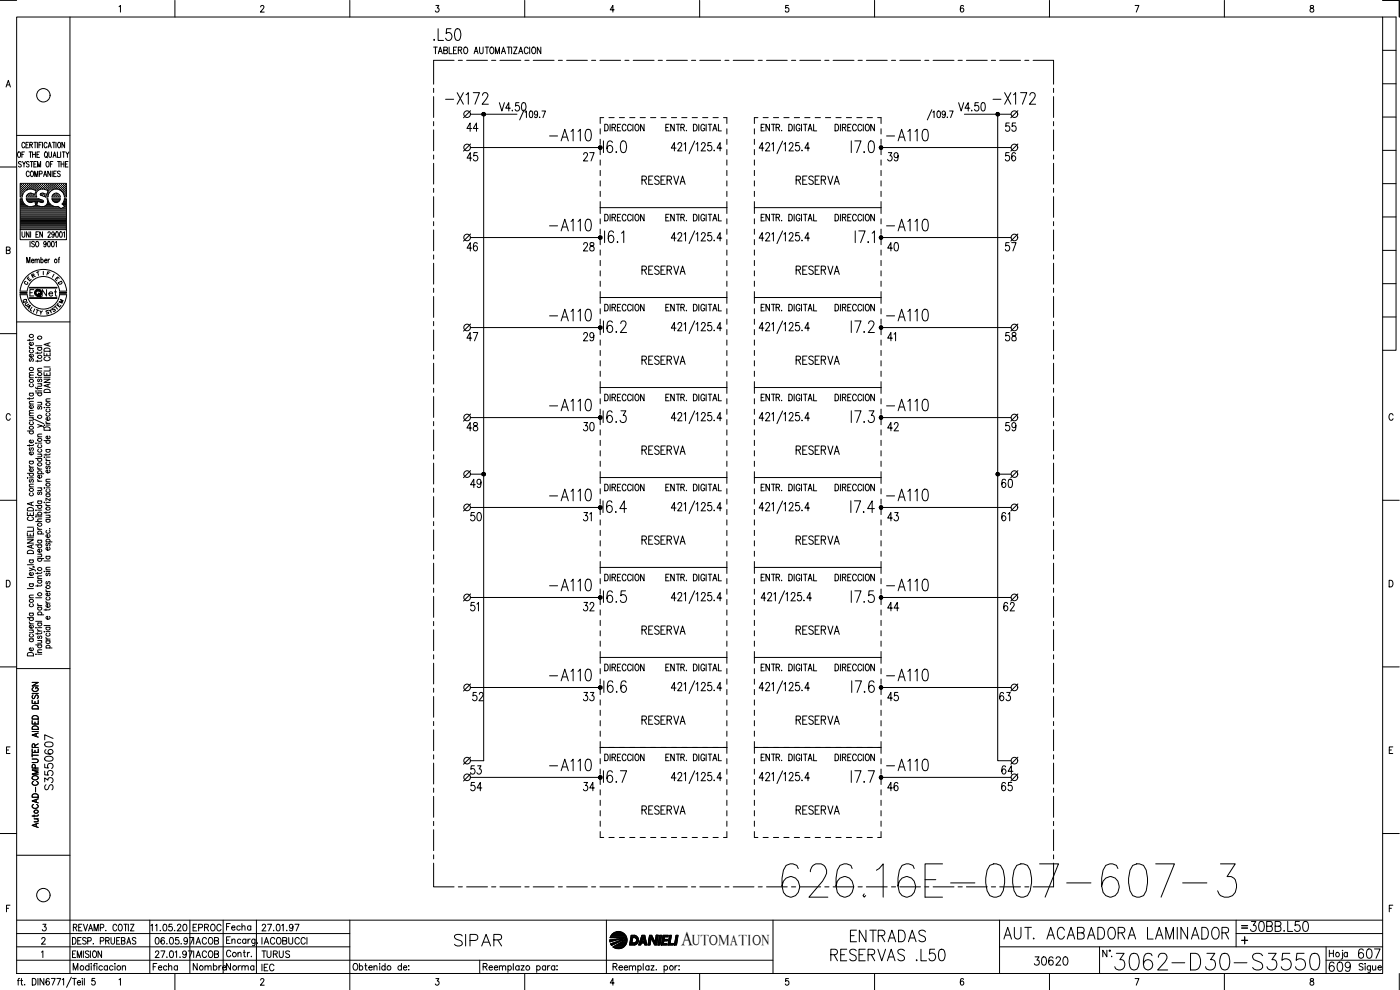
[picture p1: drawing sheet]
<svg xmlns="http://www.w3.org/2000/svg" width="420mm" height="297mm" viewBox="0 0 420 297" stroke-linecap="round" stroke-linejoin="round" font-family="sans-serif">
<defs><g id="words">
<text font-size="15.4" x="233.5" y="270.6">626.16E-007-607-3</text>
<text font-size="8.8" x="333.4" y="292.1">3062-D30-S3550</text>
<g font-size="7.1">
<text x="128.8" y="13.4">.L50</text>
<text x="132.6" y="32.5">-X172</text>
<text x="296.7" y="32.5">-X172</text>
<text x="163.7" y="43.4">-A110</text>
<text x="264.9" y="43.4">-A110</text>
<text x="163.7" y="70.6">-A110</text>
<text x="264.9" y="70.6">-A110</text>
<text x="163.7" y="97.4">-A110</text>
<text x="264.9" y="97.4">-A110</text>
<text x="163.7" y="124.5">-A110</text>
<text x="264.9" y="124.5">-A110</text>
<text x="163.7" y="151.3">-A110</text>
<text x="264.9" y="151.3">-A110</text>
<text x="163.7" y="178.5">-A110</text>
<text x="264.9" y="178.5">-A110</text>
<text x="163.7" y="205.7">-A110</text>
<text x="264.9" y="205.7">-A110</text>
<text x="163.7" y="232.5">-A110</text>
<text x="264.9" y="232.5">-A110</text>
<text x="135.1" y="285">SIPAR</text>
<text x="300.2" y="282.9">AUT. ACABADORA LAMINADOR</text>
<text x="248" y="289.6">RESERVAS .L50</text>
</g>
<g font-size="6.6">
<text x="373.9" y="280.8">30BB.L50</text>
<text x="254" y="283.6">ENTRADAS</text>
</g>
<text font-size="6.2" x="397.6" y="292.8">609</text>
<text font-size="5.9" x="204.4" y="283.6">A</text>
<g font-size="5.7">
<text x="139" y="40.6">44</text>
<text x="300.6" y="40.6">55</text>
<text x="139" y="49.4">45</text>
<text x="173.9" y="49.4">27</text>
<text x="265.3" y="49.4">39</text>
<text x="300.6" y="49.4">56</text>
<text x="191.6" y="56.4">RESERVA</text>
<text x="237.8" y="56.4">RESERVA</text>
<text x="139" y="76.6">46</text>
<text x="173.9" y="76.6">28</text>
<text x="265.3" y="76.6">40</text>
<text x="300.6" y="76.6">57</text>
<text x="191.6" y="83.6">RESERVA</text>
<text x="237.8" y="83.6">RESERVA</text>
<text x="139" y="103.4">47</text>
<text x="173.9" y="103.4">29</text>
<text x="300.6" y="103.4">58</text>
<text x="191.6" y="110.4">RESERVA</text>
<text x="237.8" y="110.4">RESERVA</text>
<text x="139" y="130.5">48</text>
<text x="173.9" y="130.5">30</text>
<text x="265.3" y="130.5">42</text>
<text x="300.6" y="130.5">59</text>
<text x="191.6" y="137.6">RESERVA</text>
<text x="237.8" y="137.6">RESERVA</text>
<text x="140.1" y="147.5">49</text>
<text x="299.5" y="147.5">60</text>
<text x="140.1" y="157.3">50</text>
<text x="173.9" y="157.3">31</text>
<text x="265.3" y="157.3">43</text>
<text x="191.6" y="164.4">RESERVA</text>
<text x="237.8" y="164.4">RESERVA</text>
<text x="140.1" y="184.5">51</text>
<text x="173.9" y="184.5">32</text>
<text x="265.3" y="184.5">44</text>
<text x="299.9" y="184.5">62</text>
<text x="191.6" y="191.6">RESERVA</text>
<text x="237.8" y="191.6">RESERVA</text>
<text x="140.8" y="211.3">52</text>
<text x="173.9" y="211.3">33</text>
<text x="265.3" y="211.3">45</text>
<text x="298.8" y="211.3">63</text>
<text x="140.1" y="233.5">53</text>
<text x="299.5" y="233.5">64</text>
<text x="16.9" y="238.1" transform="rotate(-90 16.9 238.1)">S3550607</text>
<text x="140.1" y="238.5">54</text>
<text x="173.9" y="238.5">34</text>
<text x="265.3" y="238.5">46</text>
<text x="299.5" y="238.5">65</text>
<text x="191.6" y="245.5">RESERVA</text>
<text x="237.8" y="245.5">RESERVA</text>
<text x="309" y="290.7">30620</text>
<text x="406.4" y="288.6">607</text>
</g>
<g font-size="5.3">
<text x="269.5" y="103.4" transform="rotate(-90 269.5 103.4)">41</text>
<text x="303.7" y="157.3" transform="rotate(-90 303.7 157.3)">61</text>
<text x="66.7" y="280.5">Fecha</text>
<text x="56.8" y="292.5">Nombre</text>
<text x="66.7" y="292.5">Norma</text>
<text x="77.3" y="288.6">TURUS</text>
</g>
<g font-size="4.9">
<text x="11.3" y="90">Net</text>
<text x="56.8" y="280.5">EPROC</text>
<text x="56.8" y="284.3">IACOB</text>
<text x="77.3" y="284.3">IACOBUCCI</text>
<text x="77.3" y="292.5">IEC</text>
</g>
<g font-size="4.4">
<text x="8.1" y="84.7">R</text>
<text x="207.7" y="283.6">UTOMATION</text>
</g>
<g font-size="4">
<text x="7.1" y="85.4">E</text>
<text x="5.6" y="92.1">Q</text>
<text x="6.3" y="92.8">U</text>
<text x="6.7" y="93.8">A</text>
<text x="10.6" y="95.6">Y</text>
<text x="14.5" y="94.5">S</text>
<text x="16.6" y="92.1">M</text>
</g>
<g font-size="3.5">
<text x="12.7" y="83.6">F</text>
<text x="6" y="86.4">C</text>
<text x="16.2" y="86.4">D</text>
<text x="371.5" y="279.8">=</text>
</g>
</g></defs>
<!-- layer: XR-FG100|CART -->
<g fill="none" stroke="#000" stroke-width=".3">
<path d="M0 .1h5M5 5.1h410v287h-410zM21 5.1v287M35.7 2l.5-.4v2M52.5 .1v5M78.2 2.1l.2-.4a.54 .54 0 0 1 .8 .2 .54 .54 0 0 1-.2 .8l-.9 .9h1.2M105 .1v5M130.8 1.6h.9l-.5 .8a.6 .6 0 0 1 .5 .9 .6 .6 0 0 1-1.1-.1M157.5 .1v5M184.3 2.9h-1.2l.8-1.3v2M210 .1v5M236.6 1.6h-.8v.9a.6 .6 0 0 1 .8 0 .6 .6 0 0 1-.1 .9 .6 .6 0 0 1-.8-.2"/>
<path d="M262.5 .1v5M289.2 1.9l-.5-.3a1.17 1.17 0 0 0 .1 2 .59 .59 0 0 0 .5-.8 .59 .59 0 0 0-1-.1l-.1 .2M315 .1v5M340.7 1.6h1.1l-.8 2M367.5 .1v5M393.3 1.7v.6a.82 .82 0 0 1 .8 .3 .82 .82 0 0 1 0 .9 .65 .65 0 0 1-1-.4 .65 .65 0 0 1 .9-.7l.2-.3-.1-.4zM415 .1h4.9v5M415 5.1h4v100h-4M415 15.1h4M1.8 26.1l.7-2 .6 2M2.1 25.5h.8M415 35.1h4"/>
<path d="M415 25.1h4M0 50.1h5M5 40.6h16M5.4 45.8l.2-.2a.88 .88 0 0 1 .6 .8 .88 .88 0 0 1-.6 .8l-.4-.6zM6.1 56.9h.1M6.1 56.3h.1M6.1 55.7h.1M6.1 57.6h.1M6.1 58.2h.1M6.1 58.8h.1M6.1 59.8h.5M6.3 57.3h.2"/>
<path d="M6.3 56.6h.2M6.3 56h.2M6.3 55.4h.2M6.3 57.9h.2M6.3 58.5h.2M6.4 48.7l-.3-.2-.6 .2 .2 .4 .6 .3 .1 .5-.3 .2-.6-.2M6.4 55.3v.1M6.4 55.9v.2M6.4 56.5v.2M6.4 57.2v.1M6.4 57.8v.2M6.4 58.4v.2"/>
<path d="M6.6 46.3h.4M6.6 56.9h.2M6.6 56.3h.2M6.6 55.7h.2M6.6 57.6h.2M6.6 58.2h.2M6.7 48.5l.5 .7 .5-.7M6.7 55.6v.1M6.7 56.2v.2M6.7 56.9v.1M6.7 57.5v.1M6.7 58.2v.1"/>
<path d="M6.9 57.3h.2M6.9 56.6h.2M6.9 56h.2M6.9 55.4h.2M7 55.3v.1M7 55.9v.2M7 56.5v.2M7 57.2v.1M7.2 49.2v.9M7.3 56.9h.2M7.3 56.3h.2M7.3 55.7h.2"/>
<path d="M7.3 45.6h-.7v1.6M7.4 55.6v.1M7.4 56.2v.2M7.4 56.9v.1M7.5 43.1a.47 .47 0 0 0-.6-.4 .47 .47 0 0 0-.3 .6v.4a.46 .46 0 0 0 .3 .6 .46 .46 0 0 0 .6-.4M7.6 56.6h.1M7.6 56h.1M7.6 55.4h.1M7.7 55.3v.1M7.7 55.9v.2M7.7 56.5v.2M7.8 43.5h.5"/>
<path d="M7.9 56.9h.1M7.9 56.3h.2M7.9 55.7h.2M8 55.6v.1M8 56.2v.2M8 56.9h.1M8 59.8h3.7M8 58.8h.1M8.2 56.6h.2M8.2 56h.2M8.2 55.4h.2M8.3 58.5h.1"/>
<path d="M8.3 55.3v.1M8.3 55.9v.2M8.3 56.5v.2M8.3 58.4v.2M8.6 42.7h-.8v1.7h.8M8.6 56.3h.1M8.6 55.7h.1M8.6 58.8h.1M8.6 55.6v.1M8.6 56.2v.2M8.6 58.8v.1M8.7 48.7a.41 .41 0 0 0-.6-.2 .41 .41 0 0 0 0 .7l.4 .1a.43 .43 0 0 1 .1 .7 .43 .43 0 0 1-.7-.1"/>
<path d="M8.7 58.2l-.1 .1M8.7 45.6h.9M8.8 51.7l-.3-.4a.86 .86 0 0 0-.6 .9 .86 .86 0 0 0 .6 .8l.3-.4M8.8 56.6h.2M8.8 56h.2M8.8 55.4h.2M8.8 58.5h.2M8.9 43.5l.8-.2v-.5l-.8-.1v1.7M8.9 55.3v.1M8.9 55.9v.2M8.9 56.5v.1M8.9 58.4v.2"/>
<path d="M9.1 48.5h.8M9.1 45.6v1.6M9.2 56.3h.2M9.2 55.7h.2M9.2 58.2h.2M9.2 58.8h.2M9.2 51.5l.3-.2a.86 .86 0 0 1 .6 .9 .86 .86 0 0 1-.6 .8l-.4-.6zM9.3 55.6v.1M9.3 56.2v.2M9.3 58.2v.1M9.3 58.8v.1M9.3 43.5l.4 .9"/>
<path d="M9.5 56.6h.2M9.5 56h.2M9.5 55.4h.2M9.5 58.5h.2M9.5 48.5v1.6M9.6 55.3v.1M9.6 55.9v.2M9.6 56.5v.2M9.6 58.4v.2M9.8 46.3h.8M9.8 45.6v1.6M9.8 56.3h.2"/>
<path d="M9.8 55.7h.2M9.8 58.8h.2M9.9 56.8l.9 .4-.3 1.1-1-.3M9.9 56.8a2.54 2.54 0 0 0-3.2 2.3h-.6v-4.1h13.8v4.1h-.6M9.9 58.3h.1M9.9 55.6v.1M9.9 56.2v.2M9.9 58.8v.1M10.1 56.6h.2M10.1 56h.2M10.1 55.4h.2M10.1 58.5h.2"/>
<path d="M10.2 49.2h.4M10.2 42.7h.8M10.2 55.3v.1M10.2 55.9v.2M10.2 56.5v.2M10.2 58.4v.2M10.4 53v-1.7l.5 1.7 .4-1.7v1.7M10.5 56.9h.1M10.5 56.3h.1M10.5 55.7h.1M10.5 58.8h.1M10.5 42.7v1.7"/>
<path d="M10.5 55.6v.1M10.5 56.2v.2M10.5 56.9v.1M10.5 58.8v.1M10.6 58.2h.1M10.6 45.6v1.6M10.8 56.6h.1M10.8 56h.1M10.8 55.4h.1M10.8 55.3v.1M10.8 55.9v.2M10.8 56.5v.2"/>
<path d="M10.9 57.3h.1M10.9 48.5h-.7v1.6h.7M11.1 56.9h.2M11.1 56.3h.2M11.1 55.7h.2M11.1 46.3h.5M11.2 55.6v.1M11.2 56.2v.2M11.2 56.9v.1M11.2 42.7v1.7M11.3 50.1v-1.6l.4 1.6 .5-1.6v1.6M11.4 56.6h.2"/>
<path d="M11.4 56h.2M11.4 55.4h.2M11.5 55.3v.1M11.5 55.9v.2M11.5 56.5v.2M11.5 57.1a1.46 1.46 0 0 0-.4 2h-3.2l.6-1 1-.1M11.7 43.5h.4M11.7 56.3h.2M11.7 55.7h.2M11.8 52.2l.8-.1v-.6l-.8-.2v1.7M11.8 55.6v.1M11.8 56.2v.2"/>
<path d="M11.8 59.8l1 .3M11.8 59.7l-3.9-.1 .6 1 1 .1M11.9 45.6h-.8v1.6h.8M12 56.6h.2M12 56h.2M12 55.4h.2M12.1 55.3v.1M12.1 55.9v.2M12.1 56.5v.2M12.2 58.6l1 .3M12.4 56.3h.1M12.4 55.7h.1"/>
<path d="M12.4 58.2h.1M12.4 42.7h-.7v1.7M12.4 55.6v.1M12.4 56.2v.2M12.4 58.2v.1M12.7 56.6h.1M12.7 56h.1M12.7 55.4h.1M12.7 58.5h.1M12.7 42.7v1.7M12.7 55.3v.1M12.7 55.9v.2"/>
<path d="M12.7 56.5v.1M12.7 58.4v.2M13 56.3h.2M13 55.7h.2M13 58.2h.2M13.1 53l.4-1.7 .5 1.7M13.1 55.6v.1M13.1 56.2v.2M13.1 58.2v.1M13.1 58l-.3-.1a.42 .42 0 0 0-.6 .1 .42 .42 0 0 0 0 .6M13.3 52.4h.5M13.3 56.6h.2"/>
<path d="M13.3 56h.2M13.3 55.4h.2M13.3 58.5h.2M13.4 55.3v.1M13.4 55.9v.2M13.4 56.5v.2M13.4 58.4v.2M13.5 56.8l.9 .4-.3 1.1-1-.3M13.5 56.8l-1.1-.1-.9 .4M13.5 45.7l.2-.1a.86 .86 0 0 1 .6 .8 .86 .86 0 0 1-.6 .8 1.2 1.2 0 0 1-.2-1.5zM13.6 56.3h.2M13.6 55.7h.2"/>
<path d="M13.6 58.8h.2M13.7 55.6v.1M13.7 56.2v.2M13.7 58.8v.1M13.8 46.9l.4 .5M13.9 56.6h.2M13.9 56h.2M13.9 55.4h.2M13.9 58.5h.2M14 55.3v.1M14 55.9v.2M14 56.5v.2"/>
<path d="M14 58.4v.2M14.1 48.5a.86 .86 0 0 1 .7 .8 .86 .86 0 0 1-.7 .8 1.14 1.14 0 0 1 0-1.6zM14.1 43.1l-.3-.4a.86 .86 0 0 0-.6 .8 .86 .86 0 0 0 .6 .9l.3-.5M14.3 58.8h.1M14.3 56.9h.1M14.3 56.3h.1M14.3 55.7h.1M14.3 58.2h.1M14.4 55.6v.1M14.4 56.2v.2M14.4 56.9v.1M14.4 58.2v.1"/>
<path d="M14.4 57.6h.1M14.4 44.4l.5-1.7 .5 1.7M14.6 57.3h.1M14.6 56.6h.1M14.6 56h.1M14.6 55.4h.1M14.6 57.9h.1M14.6 45.6l.1 1.4 .3 .2 .4-.2 .1-1.4M14.6 55.3v.1M14.6 55.9v.2M14.6 56.5v.2M14.6 57.2v.1"/>
<path d="M14.6 57.8v.1M14.6 43.8h.6M14.9 56.9h.2M14.9 56.3h.2M14.9 55.7h.2M15 55.6v.1M15 56.2v.2M15 56.9v.1M15.1 49.2h.5M15.2 51.3v1.7l-.8-1.7v1.7M15.2 56.6h.2M15.2 56h.2"/>
<path d="M15.2 55.4h.2M15.3 55.3v.1M15.3 55.9v.2M15.3 56.5v.2M15.5 56.3h.2M15.5 55.7h.2M15.6 59.6h2.5a1.26 1.26 0 0 1-1.3 1.2 1.26 1.26 0 0 1-1.2-1.2zM15.6 56.9h-.1M15.6 55.6v.1M15.6 56.2v.2M15.7 51.3v1.7M15.7 59.8h2.2"/>
<path d="M15.7 42.7h.9M15.8 56.6h.2M15.8 56h.2M15.8 55.4h.2M15.9 48.5h-.8v1.6M15.9 47.2l.5-1.6 .4 1.6M15.9 55.3v.1M15.9 55.9v.2M15.9 56.5v.2M16 58.3a1.22 1.22 0 0 1 1.3-.3 1.22 1.22 0 0 1 .8 1.1h-2.5zM16 58.5l-.1 .1M16.1 46.7h.6"/>
<path d="M16.1 52.1h.5M16.2 56.3h.1M16.2 55.7h.1M16.2 58.8h.1M16.2 42.7v1.7M16.3 55.6v.1M16.3 56.2v.2M16.3 58.8v.1M16.3 58.2v.1M16.5 56.6h.1M16.5 56h.1M16.5 55.4h.1"/>
<path d="M16.5 58.5h.1M16.6 55.3v.1M16.6 55.9v.2M16.6 56.5v.1M16.6 58.4v.2M16.8 56.3h.2M16.8 55.7h.2M16.8 58.2h.2M16.8 58.8h.2M16.8 42.7v1.7M16.9 51.3h-.8v1.7h.8M16.9 55.6v.1"/>
<path d="M16.9 56.2v.2M16.9 58.2v.1M16.9 58.8v.1M17.1 56.6h.2M17.1 56h.2M17.1 55.4h.2M17.1 58.5h.2M17.2 55.3v.1M17.2 55.9v.2M17.2 56.5v.2M17.2 58.4v.2M17.2 45.6v1.6h.7"/>
<path d="M17.3 48.5h.8M17.4 42.9l.3-.2a.88 .88 0 0 1 .5 .8 .88 .88 0 0 1-.5 .9l-.4-.7zM17.4 56.3h.2M17.4 55.7h.2M17.4 58.8h.2M17.5 55.6v.1M17.5 56.2v.2M17.5 58.8v.1M17.7 48.5v1.6M17.7 56.6h.2M17.7 56h.2M17.7 55.4h.2"/>
<path d="M17.8 56.9l1 .8 .5 1.4M17.8 55.3v.1M17.8 55.9v.2M17.8 56.5v.2M17.8 56.9a2.53 2.53 0 0 0-3.4 2.2l-1.2-.2M18.1 51.5l-.3-.2-.6 .2 .2 .5 .7 .5-.3 .5-.6-.3M18.1 56.9h.1M18.1 56.3h.1M18.1 55.7h.1M18.2 55.6v.1M18.2 56.2v.2M18.2 56.9v.1"/>
<path d="M18.2 45.6v1.6M18.3 49.2h.9M18.3 48.5v1.6M18.4 56.6h.1M18.4 56h.1M18.4 55.4h.1M18.5 55.3v.1M18.5 55.9v.2M18.5 56.5v.2M18.5 57.2v.1M18.5 57.3h.1M18.7 56.9h.2"/>
<path d="M18.7 56.3h.2M18.7 55.7h.2M18.7 45.6h.8M18.8 57.6h.1M18.8 55.6v.1M18.8 56.2v.2M18.8 56.9v.1M18.8 57.5v.1M19 57.3h.2M19 56.6h.2M19 56h.2M19 55.4h.2"/>
<path d="M19 57.9h.2M19.1 45.6v1.6M19.1 55.3v.1M19.1 55.9v.2M19.1 56.5v.2M19.1 57.2v.1M19.1 57.8v.2M19.2 48.5v1.6M19.3 59.6h.6v9.3h-13.8v-9.3h.5a2.56 2.56 0 0 0 3.3 2.3M19.3 59.6l-.7 1.6 .8 .8-1.1 .6M19.3 56.9h.2M19.3 56.3h.2"/>
<path d="M19.3 55.7h.2M19.3 57.6h.2M19.3 58.2h.2M19.4 42.7v1.7l-.8-1.7v1.7M19.4 58.8h.1M19.4 59.8h.4M19.4 55.6v.1M19.4 56.2v.2M19.4 56.9v.1M19.4 57.5v.1M19.4 58.2v.1M19.4 58.8v.1"/>
<path d="M19.6 57.3h.2M19.6 56.6h.2M19.6 56h.2M19.6 55.4h.2M19.6 57.9h.2M19.6 58.5h.2M19.6 49.2h.5M19.7 55.3v.1M19.7 55.9v.2M19.7 56.5v.2M19.7 57.2v.1M19.7 57.8v.2"/>
<path d="M19.7 58.4v.2M19.8 45.6l.4 .7 .5-.7M20.2 46.3v.9M20.4 48.5h-.8v1.6h.8M415 55.1h4M415 45.1h4M1.9 75.1l1-.1 .1-.3-.1-.5-1-.1v2l1.1-.2v-.6l-.4-.2M6.1 68.9v3h13.8v-3M6.1 64.5h13.7M6.1 64.2h13.7M6.1 63.9h13.7M6.1 63.6h13.7"/>
<path d="M6.1 63.3h13.7M6.1 63h13.7M6.1 62.6h12.1M6.1 62.3h11.8M6.1 62h2.3M6.1 61.7h1.6M6.1 61.4h1.3M6.1 61.1h1M6.1 60.7h.8M6.1 60.4h.6M6.1 60.1h.5M6.1 64.9h13.7"/>
<path d="M6.1 65.2h13.7M6.1 65.5h13.7M6.1 65.8h13.7M6.1 66.2h13.7M6.1 66.4h13.7M6.1 66.8h13.7M6.1 67.1h13.7M6.1 67.4h13.7M6.1 67.7h13.7M6.1 68.1h13.7M6.1 68.4h13.7M6.1 68.7h13.7"/>
<path d="M6.6 69.5v1.2l.4 .5 .5-.5v-1.2M8 78.9v-1.7l.5 1.7 .5-1.7v1.7M8.2 60.1h4.4M8.4 60.4h1.7M8.7 69.5v1.7l-.8-1.7v1.7M9 72.4v1.7M9.2 69.5v1.7M9.4 78.2h.8l-.1-.3a.47 .47 0 0 0-.7 .1 .47 .47 0 0 0 .1 .6l.2 .3 .5-.3M9.5 60.7l1-.3 .2 1.2-.8 .3M9.9 62h2M10.3 72.7l-.3-.3-.5 .3 .1 .4 .7 .5-.3 .5-.5-.3M10.5 78.1l.3-.3h.3v1.1"/>
<path d="M10.5 77.8v1.1M10.5 60.4h.7M10.6 60.7h.5M10.7 61.7h.3M10.7 61.1h.3M10.8 61.4h.2M10.8 70.3h.5M10.9 72.5l.1-.1a.86 .86 0 0 1 .7 .8 .86 .86 0 0 1-.7 .9 1.09 1.09 0 0 1-.1-1.6zM11.1 78.1l.3-.3h.3l.1 1.1M11.6 69.5h-.8v1.7h.8M11.6 60.4h1.4M11.8 61.9a1.68 1.68 0 0 0 2-.3 1.68 1.68 0 0 0 .3-1.9l.3-.1a2.57 2.57 0 0 0 3.1 2.3"/>
<path d="M12.3 78l.1-.2a.46 .46 0 0 1 .6 .5 .46 .46 0 0 1-.7 .3M12.3 77.2v1.7M12.7 69.5v1.7l-.8-1.7v1.7M12.8 60.1l.3 .2-.2 .4-1.6-.3-.3 1.2 .8 .3M13.3 62h2.8M13.4 78.2h.7l-.1-.4a.46 .46 0 0 0-.6 .5 .46 .46 0 0 0 .7 .3M13.8 61.7h1.7M13.8 73l-.1 .3a.45 .45 0 0 1-.6-.4 .45 .45 0 0 1 .6-.4l.1 1.3-.3 .3-.3-.3M14.1 61.4h.9M14.3 61.1h.5M14.4 60.7h.2M14.4 69.9a.38 .38 0 0 1 .5-.3 .38 .38 0 0 1 .1 .6l-.6 1h.8"/>
<path d="M14.4 60.4h.1M14.4 72.5l.2-.1a.96 .96 0 0 1 0 1.7l-.3-.8zM14.4 77.8v1.1M14.9 77.8l-.5 .4M15.6 72.5l.2-.1a.92 .92 0 0 1 .5 .8 .92 .92 0 0 1-.5 .9l-.3-.3zM15.9 60.1h1.9M16.1 60.4h1.4M16.3 70.1l-.2 .4a.45 .45 0 0 1-.6-.5 .45 .45 0 0 1 .6-.4l.2 .5-.1 .8-.3 .3-.3-.3M16.6 72.7l.3-.3v1.7M16.8 69.6l.3-.1a.96 .96 0 0 1 0 1.7l-.4-.7zM17.4 62l.9 .6M17.4 77.8h.5"/>
<path d="M17.9 77.2l-.2 .3v1.4M18 69.6l.2-.1a.92 .92 0 0 1 .5 .9 .92 .92 0 0 1-.5 .8l-.3-.3zM18.4 62.6h1.4M18.9 61.1h.9M18.9 62.3h.9M18.9 61.4h.9M19 69.8l.3-.3v1.7M19.1 60.7h.7M19.2 60.4h.6M19.3 61.7h.5M19.3 60.1h.5M19.5 62h.3"/>
<path d="M415 75.1h4M415 65.1h4M5 96.6h16M6 88.4a7 7 0 0 0 7 6.5 7 7 0 0 0 7-6.5M6 87.3a7 7 0 0 1 7-6.5 7 7 0 0 1 7 6.5M8.2 88.4a4.9 4.9 0 0 0 4.8 4.3 4.9 4.9 0 0 0 4.9-4.3M8.2 87.3a4.9 4.9 0 0 1 4.8-4.3 4.9 4.9 0 0 1 4.9 4.3M8.9 89.4h8.2M8.9 89.5h8.2M8.9 86.4h8.2M8.9 86.2h8.2M9 89.4h8"/>
<path d="M9 86.3h8M10.2 86.9h-1.2v1.9M415 95.1h4M415 85.1h4M0 100.1h5M8.8 104l.1 .3 .4 .2M8.8 101.8v.5M8.8 119.3v.5M8.8 118h1.2M8.8 113.4h1.2M8.8 104.5h1.2M9.1 118a.54 .54 0 0 0-.1 .8 .54 .54 0 0 0 .8 0l.2-.3-.2-.5"/>
<path d="M9.1 115.2l-.2 .1a.53 .53 0 0 0 .6 .8 .53 .53 0 0 0 .3-.9M9.1 107.6l-.3 .3 .1 .5h.3l.3-.7 .3-.1 .2 .3-.2 .5M9.1 105l-.2 .1a.53 .53 0 0 0 .6 .8 .53 .53 0 0 0 .3-.9M9.8 106.3l.1 .2a.54 .54 0 0 1-.5 .7 .54 .54 0 0 1-.4-.8l.3-.1v.9M9.8 102.7l.1 .2a.55 .55 0 0 1-.5 .7 .55 .55 0 0 1-.4-.8l.3-.1v.9M10 119.3l-.1 .3h-1.7M10 112.6h-1.1l-.1 .4 .3 .4M10 111.7l-1.1 .1-.1 .4 .3 .4M10 101.7l-.3 .4h-1.5M10.7 117.3h.2zM10.7 116.2l.3 .4h1.5M10.7 113.2h.2z"/>
<path d="M10.7 117.9h1.8M10.7 103.7h1.8M11.3 113.2h1.2M11.3 105.6v.6M11.3 108.1v.5M11.3 116.3v.5M11.3 117.3h1.2M11.3 115.1h1.2M11.3 111.3h1.2M11.3 104.3h1.2M11.6 117.9l-.2 .1a.54 .54 0 0 0 .6 .8 .54 .54 0 0 0 .3-.9M11.6 113.7l-.3 .3 .3 .5 .4-.7h.4l.1 .4-.2 .3"/>
<path d="M11.6 104.3l-.2 .1a.53 .53 0 0 0 .6 .7 .53 .53 0 0 0 .3-.8M12.2 115.1l.3 .4-.1 .4h-1.1M12.5 110.5l-1.1 .1-.1 .3 .3 .4M12.5 108l-.3 .4h-1.5M12.5 105.6l-.3 .3h-1.5M13.2 113.8h1.8l-1.8 1h1.8M13.2 111.7v.9h1.8v-.9M13.2 105.8v1h1.8v-1M13.2 113.2h1.8M13.2 110.1h1.8M13.3 117.1a.99 .99 0 0 1 1.1-.3 .99 .99 0 0 1 .6 1h-1.8zM13.3 104.7a.99 .99 0 0 1 1.1-.2 .99 .99 0 0 1 .6 .9h-1.8z"/>
<path d="M13.6 107.2a.54 .54 0 0 0-.4 .6 .54 .54 0 0 0 .7 .4h.4a.55 .55 0 0 0 .7-.3 .55 .55 0 0 0-.4-.7M14.1 106.2v.6M14.1 112.1v.5M14.4 103v.7M14.4 115.4v.7M15 119.7h-1.1l-.1 .4 .3 .3M15 115.2l-1.8 .5 1.8 .6M15 110.5v.8h-1.8M15 102.8l-1.8 .6 1.8 .5M3.1 124.6a.63 .63 0 0 0-.8-.5 .63 .63 0 0 0-.4 .8v.4a.63 .63 0 0 0 .4 .8 .63 .63 0 0 0 .8-.5M8.2 129.3h1.8M8.8 139.6l.1 .3 .4 .3"/>
<path d="M8.8 138.4h1.2M8.8 133.4v.5M8.8 125.3h1.2M8.8 124.7h1.2M8.8 121.2h1.2M9.1 138.4l-.2 .1a.56 .56 0 0 0 .5 .7 .56 .56 0 0 0 .5-.7l-.1-.1M9.1 134.4l-.3 .2 .1 .5h.3l.3-.7h.3l.2 .2-.2 .6M9.1 129.3l-.2 .2a.53 .53 0 0 0 .6 .7 .53 .53 0 0 0 .3-.9M9.1 126.6a.54 .54 0 0 0-.1 .8 .54 .54 0 0 0 .8 0l.2-.3-.2-.5M9.7 125.3l.3 .4-.1 .4h-1.1M9.8 135.6l.1 .1a.54 .54 0 0 1-.5 .8 .54 .54 0 0 1-.4-.8l.3-.1v.9M9.8 132l.1 .2a.54 .54 0 0 1-.5 .7 .54 .54 0 0 1-.4-.8l.3-.1v.9"/>
<path d="M9.8 121.7l.1 .1a.54 .54 0 0 1-.5 .8 .54 .54 0 0 1-.4-.9h.3v.8M10 133.3l-.1 .3-1.7 .1M10 123.9l-1.1 .1-.1 .4 .3 .3M10 123.1l-1.1 .1-.1 .4 .3 .3M10 120.4l-1.1 .1-.1 .4 .3 .3M10.4 125.8l2.7 1.3M10.7 133h.2zM10.7 137.6h1.8M11.3 127.4l1.2 .4-1.2 .4M11.3 136.3h1.2M11.3 133h1.2M11.3 131h1.2"/>
<path d="M11.3 120.7h1.2M11.6 137.6a.54 .54 0 0 0-.1 .8 .54 .54 0 0 0 .8 0l.2-.3-.2-.5M11.6 134.8l-.2 .1a.53 .53 0 0 0 .6 .8 .53 .53 0 0 0 .3-.9M11.6 133.5l-.2 .1a.53 .53 0 0 0 .6 .8 .53 .53 0 0 0 .3-.9M11.6 121.9l-.3 .3 .1 .5h.3l.3-.7 .3-.1 .2 .3-.2 .6M12.2 136.3l.3 .3-.1 .4-1.1 .1M12.2 120.7l.3 .4-.1 .3-1.1 .1M12.5 130.2l-1.1 .1-.1 .4 .3 .3M12.5 127.8l.5 .2 .1 .3M13.2 137.1h.2zM13.2 127.5h.2zM13.2 122.3h.2z"/>
<path d="M13.2 132.2h1.8M13.3 128.4a.99 .99 0 0 1 1.1-.3 .99 .99 0 0 1 .6 1h-1.8zM13.8 137.6l.1 .4 .4 .2M13.8 126.5l.1 .3 .4 .2M13.8 136.2v.5M13.8 138.2h1.2M13.8 137.1h1.2M13.8 134.9h1.2M13.8 127.5h1.2M13.8 127h1.2M13.8 122.3h1.2M13.8 120.4h1.2"/>
<path d="M14.1 139.9l-.3 .2 .3 .5 .4-.7h.4l.1 .4-.2 .3M14.1 138.6l-.2 .1a.53 .53 0 0 0 .5 .7 .53 .53 0 0 0 .4-.8M14.1 134.9l-.2 .1a.53 .53 0 0 0 .5 .7 .53 .53 0 0 0 .4-.8M14.1 132.2l-.2 .1a.53 .53 0 0 0 .5 .7 .53 .53 0 0 0 .4-.8M14.1 124l-.2 .1a.56 .56 0 0 0 .5 .8 .56 .56 0 0 0 .5-.8l-.1-.1M14.1 122.8l-.2 .1a.56 .56 0 0 0 .5 .7 .56 .56 0 0 0 .5-.7l-.1-.1M14.8 130.8l.1 .2a.54 .54 0 0 1-.5 .7 .54 .54 0 0 1-.4-.8l.3-.1v.9M14.8 125.3l.1 .1a.54 .54 0 0 1-.5 .8 .54 .54 0 0 1-.4-.8l.3-.1v.8M15 136.1l-.3 .4h-1.5M418.1 124.6a.63 .63 0 0 0-.8-.5 .63 .63 0 0 0-.4 .8v.4a.63 .63 0 0 0 .4 .8 .63 .63 0 0 0 .8-.5M0 150.1h5M8.2 159.8v1h1.8v-1"/>
<path d="M8.2 153.7v1h1.8v-1M8.2 143.4h.2zM8.2 158.2h1.8M8.2 142h1.8M8.3 152.6a.99 .99 0 0 1 1.1-.3 .99 .99 0 0 1 .6 1h-1.8zM8.6 155.1a.56 .56 0 0 0-.4 .7 .56 .56 0 0 0 .7 .4h.4a.57 .57 0 0 0 .7-.4 .57 .57 0 0 0-.4-.7M8.8 146.1h1.2M8.8 143.4h1.2M8.8 140.2h1.2M9.1 147.9l-.2 .1a.54 .54 0 0 0 .6 .8 .54 .54 0 0 0 .3-.9M9.1 143.9l-.3 .3 .1 .4h.3l.3-.6 .3-.1 .2 .3-.2 .5M9.1 142a.54 .54 0 0 0-.1 .8 .54 .54 0 0 0 .8 0l.2-.3-.2-.5"/>
<path d="M9.1 154.1v.6M9.4 150.8v.7M9.8 140.6l.1 .1a.55 .55 0 0 1-.5 .8 .55 .55 0 0 1-.4-.8l.3-.1v.9M10 158.5v.9h-1.8M10 150.6l-1.8 .6 1.8 .6M10 145.3l-1.1 .1-.1 .3 .3 .4M10.7 155.1h.2zM10.7 153.1h.2zM10.7 154.5h1.8M10.7 156.5h1.8M10.7 151.7h1.8M11.3 158.2l.1 .4 .4 .2"/>
<path d="M11.3 143.8l.1 .4 .4 .2M11.3 140.2l.1 .3 .4 .2M11.3 146.4h1.2M11.3 158.8h1.2M11.3 155.1h1.2M11.3 153.1h1.2M11.3 150.3h1.2M11.3 144.4h1.2M11.3 142.1h1.8M11.3 140.7h1.2M11.6 154.5l-.2-.1a.53 .53 0 0 1 .6-.7 .53 .53 0 0 1 .3 .8M11.6 151.7l-.2 .1a.53 .53 0 0 0 .6 .8 .53 .53 0 0 0 .3-.9"/>
<path d="M11.6 150.3a.54 .54 0 0 0-.1 .8 .54 .54 0 0 0 .8 0l.2-.3-.2-.5M11.6 147.6l-.3 .3 .3 .5 .4-.7h.4l.1 .4-.2 .3M11.6 142.1l-.2-.1a.54 .54 0 0 1 .6-.8 .54 .54 0 0 1 .3 .9M12.2 146.4l.3 .3-.1 .4-1.1 .1M12.3 142.6l.1 .1a.54 .54 0 0 1-.5 .8 .54 .54 0 0 1-.4-.9h.3v.9M12.5 155.7l-1.1 .1-.1 .3 .3 .4M13.2 150.7h.2zM13.2 146.4h.2zM13.8 151.2l.1 .3 .4 .2M13.8 153.5v.5M13.8 155.9h1.2M13.8 154.6h1.2"/>
<path d="M13.8 151.7h1.2M13.8 150.7h1.2M13.8 148.2h1.2M13.8 146.4h1.2M13.8 144.6h1.2M14.1 159.2l-.2 .1a.56 .56 0 0 0 .5 .7 .56 .56 0 0 0 .5-.7l-.1-.1M14.1 155.9l-.2 .1a.56 .56 0 0 0 .5 .7 .56 .56 0 0 0 .5-.7l-.1-.1M14.1 148.2l-.2 .1a.56 .56 0 0 0 .5 .8 .56 .56 0 0 0 .5-.8l-.1-.1M14.1 146.9l-.2 .1a.53 .53 0 0 0 .5 .7 .53 .53 0 0 0 .4-.8M14.7 154.6l.3 .4-.1 .3h-1.1M14.8 141l.1 .2a.54 .54 0 0 1-.5 .7 .54 .54 0 0 1-.4-.8l.3-.1v.9M14.9 158.6v.1"/>
<path d="M15 153.5l-.3 .3h-1.5M15 149.5v.7l-1.2-.7v.7M15 143.8h-1.1l-.1 .4 .3 .4M415 150.1h4.9M1.9 174.1a1.01 1.01 0 0 1 1.2 1 1.01 1.01 0 0 1-1.2 1zM8.2 162h1.8l-1.8 1h1.8M8.2 176.6h1.8M8.2 173.3h1.8M8.2 169.4h1.8M8.2 161.4h1.8M8.3 165.4a.99 .99 0 0 1 1.1-.3 .99 .99 0 0 1 .6 1h-1.8zM8.8 170.4l1.2 .4-1.2 .5"/>
<path d="M8.8 179.4h1.2M8.8 175.2h1.2M8.8 168h1.2M9.1 175.2a.54 .54 0 0 0-.1 .8 .54 .54 0 0 0 .8 0l.2-.3-.2-.5M9.1 168l-.2 .1a.54 .54 0 0 0 .6 .8 .54 .54 0 0 0 .3-.9M9.1 160.2v.6M9.4 163.6v.8M9.8 171.8l.1 .1a.54 .54 0 0 1-.5 .8 .54 .54 0 0 1-.4-.8l.3-.1v.9M9.9 170v.2v-.2l.5 .2M10 178.5l-1.1 .1-.1 .4 .3 .4M10 170.8l.5 .3 .1 .3M10 163.4l-1.8 .6 1.8 .6"/>
<path d="M10.7 179.4h1.8M10.7 163.5h1.8M11.3 171.7v.5M11.3 175.5v.5M11.3 174.1h1.2M11.3 173.6h1.2M11.3 167.6h1.8M11.3 166.3h1.2M11.3 162.1h1.2M11.3 160.2h1.8M11.6 174.1l-.2 .2a.53 .53 0 0 0 .6 .7 .53 .53 0 0 0 .3-.9M11.6 167.6l-.2 .1a.56 .56 0 0 0 .5 .7 .56 .56 0 0 0 .5-.7l-.1-.1"/>
<path d="M11.6 163.5l-.2 .1a.53 .53 0 0 0 .6 .8 .53 .53 0 0 0 .3-.9M11.6 162.1l-.2 .1a.53 .53 0 0 0 .6 .8 .53 .53 0 0 0 .3-.9M11.6 160.2l-.2-.2a.53 .53 0 0 1 .6-.7 .53 .53 0 0 1 .3 .9M12.2 166.3l.3 .3-.1 .4-1.1 .1M12.3 164.8l.1 .2a.54 .54 0 0 1-.5 .7 .54 .54 0 0 1-.4-.8l.3-.1v.9M12.5 175.4l-.3 .4h-1.5M12.5 172.8l-1.1 .1-.1 .4 .3 .3M12.5 171.6l-.3 .4h-1.5M13.2 168.3h1.8M13.3 171.5h.1M13.8 176.9l.1 .4 .4 .2M13.8 177.5h1.2"/>
<path d="M13.8 171.5h1.2M13.8 171h1.2M13.8 166.9h1.2M13.8 162.6h1.8M14.1 179.2a.54 .54 0 0 0-.1 .8 .54 .54 0 0 0 .8 0l.2-.3-.2-.5M14.1 174.5l-.3 .3 .1 .4h.3l.3-.6 .3-.1 .2 .3-.2 .4M14.1 171.9l-.3 .3 .3 .5 .4-.7h.4l.1 .5-.2 .2M14.1 166.9l-.2 .1a.53 .53 0 0 0 .5 .8 .53 .53 0 0 0 .4-.9M14.1 163l-.3 .3 .3 .5 .4-.7h.4l.1 .4-.2 .3M14.1 162.6l-.2-.1a.55 .55 0 0 1 .5-.7 .55 .55 0 0 1 .5 .7l-.1 .1M14.8 177.9l.1 .2a.53 .53 0 0 1-.5 .7 .53 .53 0 0 1-.4-.8l.3-.1v.9M14.8 164.2l.1 .2a.54 .54 0 0 1-.5 .7 .54 .54 0 0 1-.4-.8l.3-.1v.9"/>
<path d="M14.8 160.4l.1 .2a.54 .54 0 0 1-.5 .7 .54 .54 0 0 1-.4-.8l.3-.1v.9M15 170.2l-1.1 .1-.1 .3 .3 .4M416.9 174.1a1.01 1.01 0 0 1 1.2 1 1.01 1.01 0 0 1-1.2 1zM8.2 185.3h1.8M8.3 196a1.16 1.16 0 0 1 1.7 .3v.5h-1.8zM8.8 186.6l.1 .3 .4 .3M8.8 191.7h1.2M8.8 189h1.2M8.8 187.2h1.2M8.8 184h1.2M9.1 191.7l-.2 .1a.53 .53 0 0 0 .6 .8 .53 .53 0 0 0 .3-.9M9.1 190.3l-.2 .1a.56 .56 0 0 0 .5 .8 .56 .56 0 0 0 .5-.8l-.1-.1"/>
<path d="M9.1 185.3l-.2 .2a.53 .53 0 0 0 .6 .7 .53 .53 0 0 0 .3-.9M9.1 184a.54 .54 0 0 0-.1 .8 .54 .54 0 0 0 .8 0l.2-.3-.2-.5M9.1 181.2l-.2 .1a.53 .53 0 0 0 .6 .8 .53 .53 0 0 0 .3-.9M9.7 189l.3 .4-.1 .4-1.1 .1M9.8 194.4l.1 .1a.55 .55 0 0 1-.5 .8 .55 .55 0 0 1-.4-.8l.3-.1v.9M9.8 187.6l.1 .1a.54 .54 0 0 1-.5 .8 .54 .54 0 0 1-.4-.8l.3-.1v.9M10.7 196.3h.2zM10.7 188.3h.2zM10.7 193.5h1.8M10.7 186.4h1.8M11.3 188.8l.1 .3 .4 .2M11.3 181.1l.1 .4 .4 .2"/>
<path d="M11.3 196.3h1.2M11.3 195.8h1.2M11.3 192.2h1.2M11.3 189.9v.5M11.3 189.3h1.2M11.3 188.3h1.2M11.3 186.9h1.2M11.3 184.5h1.8M11.3 182.2h1.2M11.3 181.7h1.2M11.6 193.5l-.2 .2a.53 .53 0 0 0 .6 .7 .53 .53 0 0 0 .3-.9M11.6 190.8l-.3 .3 .1 .4h.3l.3-.6 .3-.1 .2 .3-.2 .5"/>
<path d="M11.6 186.9l-.2 .2a.53 .53 0 0 0 .6 .7 .53 .53 0 0 0 .3-.9M11.6 184.5l-.2-.2a.53 .53 0 0 1 .6-.7 .53 .53 0 0 1 .3 .9M11.6 182.2l-.2 .2a.53 .53 0 0 0 .6 .7 .53 .53 0 0 0 .3-.9M12.2 192.2l.3 .4-.1 .3-1.1 .1M12.5 195h-1.1l-.1 .4 .3 .4M12.5 189.8l-.3 .3h-1.5M13.2 189.5h.2zM13.2 187.7h1.8M13.8 191.2l.1 .3 .4 .3M13.8 180.4l.1 .3 .4 .3M13.8 194.4h1.8M13.8 192.3h1.2"/>
<path d="M13.8 191.8h1.2M13.8 189.5h1.2M13.8 188.2h1.2M13.8 182.7v.5M13.8 181h1.2M14.1 194.4l-.2-.1a.55 .55 0 0 1 .5-.7 .55 .55 0 0 1 .5 .7l-.1 .1M14.1 192.3l-.2 .1a.56 .56 0 0 0 .5 .7 .56 .56 0 0 0 .5-.7l-.1-.1M14.1 190l-.2 .1a.56 .56 0 0 0 .5 .8 .56 .56 0 0 0 .5-.8l-.1-.1M14.1 188.2l-.2 .1a.53 .53 0 0 0 .5 .8 .53 .53 0 0 0 .4-.9M14.8 184.9l.1 .2a.53 .53 0 0 1-.5 .7 .53 .53 0 0 1-.4-.8l.3-.1v.9M14.8 181.4l.1 .1a.54 .54 0 0 1-.5 .7 .54 .54 0 0 1-.4-.8h.3v.8M15 182.7l-.3 .3h-1.5"/>
<path d="M0 200.1h5M5 200.6h16M9.7 216.2v1h1.8v-1M9.7 210.1v1h1.8v-1M9.7 204.8h1.8l-1.8 1h1.8M9.7 219.5h1.8M9.7 208.1h1.8M9.7 218.1a1 1 0 0 1 1.2-.3 1 1 0 0 1 .6 1h-1.8zM9.7 215a1 1 0 0 1 1.2-.3 1 1 0 0 1 .6 1.1h-1.8zM9.7 211.9a1 1 0 0 1 1.2-.2 1 1 0 0 1 .6 1h-1.8zM9.9 208.5l-.2 .4 .2 .7 .4-.1 .5-.9a.44 .44 0 0 1 .4-.1 .44 .44 0 0 1 .3 .4l-.3 .7M10.1 206.3a.61 .61 0 0 0-.4 .7 .61 .61 0 0 0 .6 .5h.5a.61 .61 0 0 0 .7-.6 .61 .61 0 0 0-.7-.6v.4"/>
<path d="M10.5 210.5v.6M10.5 216.6v.6M11.5 219.9l-1.8 .6 1.8 .7M415 200.1h4.9M1.9 225h.7M3 224.1h-1.1v2h1.1M9.7 227.7h1.2l.6 .5-.3 .6h-1.5M9.7 224.7v1h1.8M9.7 226.6h1.8M9.7 226v1.1M9.7 238.4a1 1 0 0 1 1.2-.2 1 1 0 0 1 .6 1h-1.8zM9.7 233.1a.98 .98 0 0 1 1.1-.4 .98 .98 0 0 1 .7 .8 .97 .97 0 0 1-1.1 .5 .97 .97 0 0 1-.7-.8z"/>
<path d="M10.1 234.4a.61 .61 0 0 0-.4 .7 .61 .61 0 0 0 .6 .5h.5a.61 .61 0 0 0 .7-.5 .61 .61 0 0 0-.5-.7M10.5 224.3l-.1-1h-.6l-.1 1h1.8M10.6 230.4l-.1-.9-.7-.1-.1 1h1.8M10.8 239.9v.8M11.5 239.7l-1.8 .6 1.8 .6M11.5 231h-1.8l1.8 .7-1.8 .6h1.8M416.9 225h.7M418 224.1h-1.1v2h1.1M0 250.1h5M5 256.6h16M10.1 241.4a.61 .61 0 0 0-.4 .7 .61 .61 0 0 0 .6 .5h.5a.61 .61 0 0 0 .7-.5 .61 .61 0 0 0-.5-.7M10.2 245.7h1.3"/>
<path d="M10.2 244.5v.6M10.8 247.3v.7M11.1 245.7l.4 .4-.2 .4-1.1 .1M11.5 247l-1.8 .6 1.8 .7M11.5 244.5l-.2 .3h-1.6M415 250.1h4.9M1.9 272.5h.7M3 271.6h-1.1v2M5 276.1h410M45 276.1v16M57 276.1v16M67 276.1v16"/>
<path d="M77 276.1v16M105 276.1v20.9M182 276.1v16M184.1 280h3M184.3 279.9h2.6M184.5 279.7h2.1M185 279.6h1.2M232 276.1v16M300 276.1v16M416.9 272.5h.7M418 271.6h-1.1v2M5 280.1h100"/>
<path d="M5 284.1h100M5 288.1h227M5.2 294.2h.6M5.9 293.6l-.4 .1v.2v1.7M6.2 294.2h.6M6.4 293.6v1.6l.1 .3 .4 .1M7.4 295.3l.1 .2M9.7 293.6a1 1 0 0 1 1.1 1 1 1 0 0 1-1.1 1zM11.4 293.6v2M13.2 293.6v2l-1.2-2v2M14.8 293.8l-.5-.2a1.12 1.12 0 0 0 .1 2 .59 .59 0 0 0 .5-.9 .59 .59 0 0 0-1-.1l-.1 .3M15.4 293.6h1.2l-.9 2"/>
<path d="M17.1 293.6h1.1l-.8 2M18.7 293.9l.4-.3v2M21.4 293.2l-1.4 3M21.8 293.6h1.1M22.3 293.6v2M23.2 294.8h1l-.1-.4a.57 .57 0 0 0-.8 .1 .57 .57 0 0 0 .1 .8 .57 .57 0 0 0 .8 0M24.7 293.6v.1zM24.7 294.2v1.4M25.3 293.6v2M28.4 293.6h-.8v.8a.62 .62 0 0 1 .9 0 .62 .62 0 0 1-.1 1 .62 .62 0 0 1-.9-.2M35.7 293.9l.5-.3v2M52.5 292.1v4.9"/>
<path d="M78.2 294.1l.4-.5 .6 .3-.2 .7-.9 1h1.2M130.8 293.6h.9l-.5 .7a.62 .62 0 0 1 .5 1 .62 .62 0 0 1-1.1-.1M144 288.1v4M157.5 292.1v4.9M183 282.1h1.8M183 282.3h1.3M183 282.4h.8M183 282.6h.3M183.1 282.6l-.1-.6 3.1-.2-3.1 .8M183.1 282h2.2M183.1 281.2h4.9M183.2 281.1h4.8"/>
<path d="M183.3 283.2l.3 .5M183.3 280.9h4.6M183.3 283.4h.9M183.3 280.8h4.5M183.4 283.5h.5M183.4 280.7h4.3M183.5 283.6h.2M183.5 280.5h4.1M183.6 283.1h1.2M183.6 280.4h3.9M183.7 280.2h3.7M183.9 280.1h3.3"/>
<path d="M183.9 282.9h1.2M184.1 284h3.2M184.1 281.9h1.7M184.2 284.3h2.7M184.3 282.8h1M184.3 294.9h-1.2l.8-1.3v2M184.3 283.9h3.2M184.4 284.4h2.3M184.5 283.2h-1.3l3.2-1.1 .2 .1-3.1 1.5M184.6 283.7h3M184.7 282.7h.9M184.7 284.6h1.7"/>
<path d="M184.8 283.6h2.9M185 282.6h.9M185 283.5h2.7M185.1 281.7h1M185.3 283.4h2.5M185.4 282.4h.8M185.5 283.2h2.4M185.8 282.3h.7M185.8 283.1h2.2M185.9 281.5h.8M186 282.9h2M186.1 282.1h.4"/>
<path d="M186.2 282.8h1.9M186.3 281.8l1.1-.2-1 .4zM186.3 281.9h.4M186.4 282.7h1.7M186.5 281.7h.6M186.7 282.6h1.4M186.7 282.3h1.5M186.9 282.1h1.3M186.9 282.4h1.3M186.9 281.5h.4M187 281.6h.2M187.2 282h1"/>
<path d="M187.5 281.9h.7M187.6 281.6h.5M187.7 281.7h.4M188 281.5h.1M188 281.2l-2 .3-.2-.2h-2.7h4.7M188.1 281.2a2.6 2.6 0 0 0-2.5-1.7 2.6 2.6 0 0 0-2.5 1.8M188.1 281.4l-1.4 .8 .2 .2-3 1.7 3.3 .1M188.1 281.4a2.6 2.6 0 0 1-1.1 2.9 2.6 2.6 0 0 1-3-.2M188.9 283.5h1.8M189 283.2h2.1M189 283.4h2M189 282.9h2.4"/>
<path d="M189 283.1h2.3M189.1 282.7h.6M189.1 282.8h.6M189.1 282.4h.6M189.1 282.6h.6M189.1 282.3h.6M189.2 282.1h.5M189.2 282h.6M189.2 281.9h.6M189.2 281.7h.6M189.3 281.6h.6M189.3 281.5h.6"/>
<path d="M189.3 281.3h1.1M189.3 281.2h2M189.4 281.1h1.8M189.4 280.9h1.7M189.4 280.8h1.5M189.4 280.7h1.2M190.4 281.3a.78 .78 0 0 1 .7 .8 .78 .78 0 0 1-.7 .7l-.7 .1 .2-1.6M190.4 283.5a1.49 1.49 0 0 0 1.2-1.4 1.49 1.49 0 0 0-1.2-1.5h-1l-.5 3h1.5M190.5 281.3h.9M190.6 282.8h.8M190.8 281.5h.7M190.8 282.7h.7"/>
<path d="M190.9 281.6h.7M190.9 282.6h.7M191 281.7h.6M191 281.9h.6M191 282.4h.6M191.1 282.1h.5M191.1 282h.5M191.1 282.3h.5M191.7 283.5h.6M191.7 283.4h.7M191.8 283.2h.6M191.8 283.1h.6"/>
<path d="M191.9 282.9h2.1M191.9 282.8h2.1M191.9 282.7h2M192 282.6h1.9M192 282.4h.7M192.1 282.3h.6M192.1 282.1h.6M192.2 282h.6M192.2 281.9h.6M192.3 281.7h.6M192.3 281.6h.6M192.4 281.5h.6"/>
<path d="M192.4 281.3h1.3M192.4 281.2h1.2M192.5 281.1h1.1M192.5 280.9h1.1M192.6 280.8h.9M192.6 280.7h.9M192.7 280.6h.8l.6 3h-.6l-.1-.7h-.9l-.2 .7h-.7zM193 281.3l.3 1.2h-.6zM193.1 281.6h.6M193.1 281.5h.6M193.1 281.7h.7M193.2 282h.6"/>
<path d="M193.2 281.9h.6M193.2 282.1h.6M193.3 282.3h.5M193.3 282.4h.6M193.4 283.1h.6M193.4 283.2h.7M193.5 283.4h.6M193.5 283.5h.6M194.5 283.5h.6M194.5 283.2h.7M194.5 283.4h.6M194.6 282.9h.6"/>
<path d="M194.6 283.1h.6M194.6 282.7h.6M194.6 282.8h.6M194.6 282.4h.7M194.6 282.6h.6M194.7 282.1h.6M194.7 282.3h.6M194.7 282h.7M194.7 281.9h.7M194.8 281.7h.6M194.8 281.6h.6M194.8 281.5h1.2"/>
<path d="M194.9 281.3h1M194.9 281.2h1M194.9 281.1h.9M194.9 280.9h.8M194.9 280.8h.8M194.9 280.7h.7M194.9 280.6l-.4 3M195.5 281.6h.5M195.6 281.7h.5M195.7 281.9h.5M195.7 282h.6M195.8 282.1h.5"/>
<path d="M195.8 282.3h.6M195.9 282.4h.5M196 282.6h.5M196 282.7h1.2M196.1 282.8h1.1M196.2 282.9h1M196.2 283.1h.9M196.3 283.2h.8M196.3 283.4h.8M196.4 283.5h.7M196.6 282.4h.7M196.6 282.6h.6"/>
<path d="M196.7 282.1h.6M196.7 282.3h.6M196.7 282h.6M196.7 281.9h.7M196.8 281.7h.6M196.8 281.6h.6M196.8 281.5h.6M196.8 281.3h.6M196.8 281.2h.7M196.8 281.1h.7M196.9 280.9h.6M196.9 280.6l-.3 2.1-1-2.1h-.7l-.4 3h.6l.4-2.1 1 2.1h.6l.5-3h-.7h.7"/>
<path d="M196.9 280.8h.6M196.9 280.7h.7M197.5 283.4h.6M197.5 283.5h.6M197.5 283.1h.7M197.5 283.2h.6M197.6 282.8h.6M197.6 282.9h.6M197.6 282.6h.6M197.6 282.7h.6M197.7 282.4h.6M197.7 282.1h.6"/>
<path d="M197.7 282.3h.6M197.7 282h.6M197.7 281.9h.7M197.8 281.7h.6M197.8 281.6h.6M197.8 281.5h.6M197.8 281.3h.7M197.9 281.2h.6M197.9 281.1h.6M197.9 280.9h.6M197.9 280.8h.6M198 280.6h.6l-.5 3h-.7z"/>
<path d="M198 280.7h.6M198.5 283.4h1.6M198.5 283.5h1.6M198.5 283.1h.6M198.5 283.2h1.7M198.6 282.8h.5M198.6 282.9h.5M198.6 282.6h.6M198.6 282.7h.6M198.7 282.3h1.6M198.7 282.4h.5M198.7 282.1h1.6"/>
<path d="M198.7 282h1.6M198.8 281.9h1.6M198.8 281.7h.5M198.8 281.6h.5M198.8 281.5h.6M198.8 281.3h.6M198.9 281.2h.5M198.9 281.1h1.6M198.9 280.9h1.6M198.9 280.8h1.6M199 280.6h1.6l-.1 .5h-1.1l-.1 .7h1.1l-.1 .5h-1.1l-.1 .8h1.1l-.1 .5h-1.6zM199 280.7h1.6"/>
<path d="M200.4 283.5h1.7M200.5 283.4h1.6M200.5 283.1h.6M200.5 283.2h1.6M200.6 282.8h.5M200.6 282.9h.5M200.6 282.6h.6M200.6 282.7h.6M200.7 282.3h.5M200.7 282.4h.5M200.7 282.1h.6M200.7 282h.6"/>
<path d="M200.7 281.9h.6M200.7 281.7h.6M200.8 281.6h.5M200.8 281.5h.6M200.8 281.3h.6M200.9 281.2h.5M200.9 281.1h.5M200.9 280.9h.6M200.9 280.8h.6M201 280.6h.5l-.4 2.5h1v.5h-1.7zM201 280.7h.5M202.4 283.5h.6"/>
<path d="M202.4 283.2h.7M202.4 283.4h.6M202.5 282.9h.6M202.5 283.1h.6M202.5 282.7h.7M202.5 282.8h.7M202.6 282.6h.6M202.6 282.3h.6M202.6 282.4h.6M202.6 282.1h.6M202.6 282h.7M202.7 281.9h.6"/>
<path d="M202.7 281.7h.6M202.7 281.6h.6M202.7 281.5h.7M202.8 281.3h.6M202.8 281.2h.6M202.8 281.1h.6M202.8 280.9h.7M202.9 280.8h.6M202.9 280.7h.6M202.9 280.6h.6l-.5 3h-.6zM210 292.1v4.9M236.6 293.6h-.8v.9a.6 .6 0 0 1 .8 0 .6 .6 0 0 1-.1 .9 .6 .6 0 0 1-.8-.2"/>
<path d="M262.5 292.1v4.9M289.2 293.9l-.5-.3a1.17 1.17 0 0 0 .1 2 .59 .59 0 0 0 .5-.8 .59 .59 0 0 0-1-.2l-.1 .3M300 284.1h115M315 292.1v4.9M330 284.1v8M340.7 293.6h1.1l-.8 2M367.5 292.1v4.9M371 280.1h44M373.5 281.1v2.1M393.3 293.7l-.1 .4 .3 .2a.65 .65 0 0 1 .8 .6 .65 .65 0 0 1-.7 .7 .66 .66 0 0 1-.4-.8 .66 .66 0 0 1 .8-.5l.2-.2-.1-.4zM398 288.1h17M419.9 292.1v4.9"/>
<circle cx="13" cy="28.6" r="2.01"/>
<circle cx="16.7" cy="78.3" r=".51"/>
<circle cx="9.4" cy="100.8" r=".57"/>
<circle cx="9.4" cy="114.3" r=".57"/>
<circle cx="9.4" cy="110.7" r=".57"/>
<circle cx="11.9" cy="112.2" r=".57"/>
<circle cx="11.9" cy="107.1" r=".57"/>
<circle cx="11.9" cy="101.3" r=".57"/>
<circle cx="9.4" cy="128.3" r=".58"/>
<circle cx="11.9" cy="132" r=".58"/>
<circle cx="11.9" cy="139.3" r=".57"/>
<circle cx="11.9" cy="125.1" r=".57"/>
<circle cx="14.4" cy="121.3" r=".57"/>
<circle cx="9.4" cy="147" r=".57"/>
<circle cx="11.9" cy="157.4" r=".57"/>
<circle cx="14.4" cy="152.6" r=".56"/>
<circle cx="14.4" cy="145.4" r=".57"/>
<circle cx="11.9" cy="178.3" r=".57"/>
<circle cx="11.9" cy="170.7" r=".57"/>
<circle cx="14.4" cy="176.1" r=".57"/>
<circle cx="9.4" cy="180.3" r=".57"/>
<circle cx="10.8" cy="243.5" r=".56"/>
<circle cx="13" cy="268.6" r="2.01"/>
</g>
<!-- layer: CART -->
<g fill="none" stroke="#000" stroke-width=".3">
<path d="M9.7 216.2v1h1.8v-1M9.7 210.1v1h1.8v-1M9.7 204.8h1.8l-1.8 1h1.8M9.7 219.5h1.8M9.7 208.1h1.8M9.7 218.1a1 1 0 0 1 1.2-.3 1 1 0 0 1 .6 1h-1.8zM9.7 215a1 1 0 0 1 1.2-.3 1 1 0 0 1 .6 1.1h-1.8zM9.7 211.9a1 1 0 0 1 1.2-.2 1 1 0 0 1 .6 1h-1.8zM9.9 208.5l-.2 .4 .2 .7 .4-.1 .5-.9a.44 .44 0 0 1 .4-.1 .44 .44 0 0 1 .3 .4l-.3 .7M10.1 206.3a.61 .61 0 0 0-.4 .7 .61 .61 0 0 0 .6 .5h.5a.61 .61 0 0 0 .7-.6 .61 .61 0 0 0-.7-.6v.4M10.5 210.5v.6M10.5 216.6v.6"/>
<path d="M11.5 219.9l-1.8 .6 1.8 .7M9.7 227.7h1.2l.6 .5-.3 .6h-1.5M9.7 224.7v1h1.8M9.7 226.6h1.8M9.7 226v1.1M9.7 238.4a1 1 0 0 1 1.2-.2 1 1 0 0 1 .6 1h-1.8zM9.7 233.1a.98 .98 0 0 1 1.1-.4 .98 .98 0 0 1 .7 .8 .97 .97 0 0 1-1.1 .5 .97 .97 0 0 1-.7-.8zM10.1 234.4a.61 .61 0 0 0-.4 .7 .61 .61 0 0 0 .6 .5h.5a.61 .61 0 0 0 .7-.5 .61 .61 0 0 0-.5-.7M10.5 224.3l-.1-1h-.6l-.1 1h1.8M10.6 230.4l-.1-.9-.7-.1-.1 1h1.8M10.8 239.9v.8M11.5 239.7l-1.8 .6 1.8 .6"/>
<path d="M11.5 231h-1.8l1.8 .7-1.8 .6h1.8M10.1 241.4a.61 .61 0 0 0-.4 .7 .61 .61 0 0 0 .6 .5h.5a.61 .61 0 0 0 .7-.5 .61 .61 0 0 0-.5-.7M10.2 245.7h1.3M10.2 244.5v.6M10.8 247.3v.7M11.1 245.7l.4 .4-.2 .4-1.1 .1M11.5 247l-1.8 .6 1.8 .7M11.5 244.5l-.2 .3h-1.6M78.7 277.8l.3-.5 .5 .1 .2 .3-1.1 1.6h1.2M80.3 277.3h1.2l-.9 2M83.1 277.4l.5-.1a1.22 1.22 0 0 1 0 2h-.2a1.37 1.37 0 0 1-.3-1.9zM84.6 277.7l.4-.4v2"/>
<path d="M87.9 277.9a.56 .56 0 0 1-.8 .5 .56 .56 0 0 1-.1-.9 .56 .56 0 0 1 .8 .1l.1 .3a.96 .96 0 0 1-.7 1.4l-.3-.3M88.5 277.3h1.2l-.8 2M12.4 285.7l.5-.4v2M21.8 286.2h.6M22.7 285.3h-.9v2h.9M23.2 287.3v-2l.6 2 .6-2v2M25 285.3v2M26.7 285.6l-.4-.3-.7 .3 .2 .5 .9 .6v.3l-.4 .3-.7-.3M27.1 285.3v2M28.1 285.4l.1-.1a1.02 1.02 0 0 1 .8 1 1.02 1.02 0 0 1-.8 1 1.33 1.33 0 0 1-.1-1.9zM30.5 285.3v2l-1.1-2v2M46.7 285.8l.3-.5 .5 .1 .2 .3-1.1 1.6h1.2"/>
<path d="M48.3 285.3h1.2l-.9 2M50.1 287.1l.1 .1M51.1 285.4l.4-.1a1.16 1.16 0 0 1 0 2h-.1a1.37 1.37 0 0 1-.3-1.9zM52.6 285.7l.4-.4v2M54 287.1l.1 .1M55.9 285.9a.58 .58 0 0 1-.8 .5 .58 .58 0 0 1-.2-.9 .58 .58 0 0 1 .9 .1l.1 .3a.96 .96 0 0 1-.7 1.4l-.3-.3M56.5 285.3h1.2l-.8 2M58.1 285.3v2M58.8 287.3l.7-2 .7 2M62 285.8a.65 .65 0 0 0-.8-.5 .65 .65 0 0 0-.5 .8v.4a.65 .65 0 0 0 .5 .8 .65 .65 0 0 0 .8-.5M62.7 285.6l.3-.3a1 1 0 0 1 .9 1 1 1 0 0 1-.9 1l-.5-.8zM64.4 286.2h1l.1-.7-1.1-.2v2l1-.1 .2-.6-.4-.4"/>
<path d="M373.5 281.1v2.1"/>
<circle cx="10.8" cy="243.5" r=".56"/>
</g>
<!-- layer: XR-FG100|CART-ES -->
<g fill="none" stroke="#000" stroke-width=".3">
<path d="M22 291.1v-2l.6 2 .8-2v2M26.7 290.1a.6 .6 0 0 0-.9-.1 .6 .6 0 0 0 0 .9 .6 .6 0 0 0 .9-.1M26.7 289.1v2M27.4 289.1v.2zM27.4 289.8v1.3M28 289.8h.6M28.7 289.1l-.4 .1-.1 .3v1.6M29 289.2h.2zM29.1 289.8v1.3M30.7 290.1a.6 .6 0 0 0-.8-.1 .6 .6 0 0 0 0 .9 .6 .6 0 0 0 .8-.1M32.3 290.1a.59 .59 0 0 0-.9-.1 .59 .59 0 0 0 0 .9 .59 .59 0 0 0 .9-.1M32.3 289.8v1.3"/>
<path d="M33.9 290.1a.6 .6 0 0 0-.9-.1 .6 .6 0 0 0 0 .9 .6 .6 0 0 0 .9-.1M34.4 289.2h.2zM34.5 289.8v1.3M36.7 290.1l.5-.3h.4l.1 1.3M36.7 289.8v1.3M46 290.1h.7M47.1 289.1h-1.1v2M47.5 290.3h1.1a.54 .54 0 0 0-.7-.6 .54 .54 0 0 0-.4 .8l.5 .6 .6-.3M50.1 290.1a.59 .59 0 0 0-.9-.1 .59 .59 0 0 0 0 .9 .59 .59 0 0 0 .9-.1M50.6 290.1l.5-.3h.4l.1 1.3M50.6 289.1v2M53.3 290.1a.59 .59 0 0 0-.9-.1 .59 .59 0 0 0 0 .9 .59 .59 0 0 0 .9-.1"/>
<path d="M53.3 289.8v1.3M69.1 281.1h-1.1v2h1.1M69.3 285.6a.65 .65 0 0 0-.8-.5 .65 .65 0 0 0-.5 .8v.4a.65 .65 0 0 0 .5 .8 .65 .65 0 0 0 .8-.5M69.6 282.1l.4-.3h.4l.1 1.3M69.6 281.8v1.3M71.4 286.1l.4-.4 .5 .2v1.2M71.4 285.7v1.4M72.3 282.1a.59 .59 0 0 0-.9-.1 .59 .59 0 0 0 0 .9 .59 .59 0 0 0 .9-.1M73 285.7h.6M73.3 285.1v1.6l.1 .3 .3 .1M73.8 282.1a.59 .59 0 0 0-.9-.1 .59 .59 0 0 0 0 .9 .59 .59 0 0 0 .9-.1M73.8 281.8v1.3"/>
<path d="M74.3 285.7v1.4M74.4 281.8v1.3M74.9 285.7l-.4 .2-.2 .4M76.5 282.1a.59 .59 0 0 0-.8-.1 .59 .59 0 0 0 0 .9 .59 .59 0 0 0 .8-.1M106.3 289.2a1 1 0 0 1 1.1 .7 1 1 0 0 1-.6 1.2 1.06 1.06 0 0 1-.9-.8 1.06 1.06 0 0 1 .4-1.1zM107.9 290.1a.59 .59 0 0 1 .8-.1 .59 .59 0 0 1 0 .9 .59 .59 0 0 1-.8-.1M107.9 289.1v2M109.5 289.8h.6M109.7 289.1v1.6l.1 .3 .4 .1M110.7 290.3h1a.54 .54 0 0 0-.6-.6 .54 .54 0 0 0-.4 .8l.4 .6 .6-.3M112.2 290.1l.4-.3h.5l.1 1.3M112.2 289.8v1.3"/>
<path d="M113.9 289.2h.1zM114 289.8v1.3M115.6 290.1a.59 .59 0 0 0-.9-.1 .59 .59 0 0 0 0 .9 .59 .59 0 0 0 .9-.1M115.6 289.1v2M120.5 290.1a.6 .6 0 0 0-.9-.1 .6 .6 0 0 0 0 .9 .6 .6 0 0 0 .9-.1M120.5 289.1v2M121.1 290.3h1a.54 .54 0 0 0-.7-.6 .54 .54 0 0 0-.3 .8l.4 .6 .6-.3M122.6 289.8h.2zM122.6 291h.2zM145 290.1l1-.2 .2-.2-.2-.5-1-.1v2M145.6 290.1l.6 1M146.8 290.3h1a.54 .54 0 0 0-.7-.6 .54 .54 0 0 0-.3 .8l.4 .6 .6-.3"/>
<path d="M148.3 290.3h1.1a.54 .54 0 0 0-.7-.6 .54 .54 0 0 0-.4 .8l.5 .6 .6-.3M149.9 290.1l.4-.3h.4l.1 1.3M149.9 289.8v1.3M150.8 290.1l.4-.3h.5l.1 1.3M152.4 290.1a.59 .59 0 0 1 .9-.1 .59 .59 0 0 1 0 .9 .59 .59 0 0 1-.9-.1M152.4 289.8v1.9M154.1 289.1v2M155.8 290.1a.6 .6 0 0 0-.9-.1 .6 .6 0 0 0 0 .9 .6 .6 0 0 0 .9-.1M155.8 289.8v1.3M156.4 289.8h.9l-.9 1.3h.9M161.1 290.1a.6 .6 0 0 1 .9-.1 .6 .6 0 0 1 0 .9 .6 .6 0 0 1-.9-.1M161.1 289.8v1.9"/>
<path d="M163.7 290.1a.59 .59 0 0 0-.8-.1 .59 .59 0 0 0 0 .9 .59 .59 0 0 0 .8-.1M163.7 289.8v1.3M164.3 289.8v1.3M165 289.8h-.4l-.3 .5M166.5 290.1a.6 .6 0 0 0-.9-.1 .6 .6 0 0 0 0 .9 .6 .6 0 0 0 .9-.1M166.5 289.8v1.3M167.1 289.8h.2zM167.1 291h.2zM184 290.1l1-.2 .2-.2-.2-.5-1-.1v2M184.6 290.1l.6 1M185.8 290.3h1a.6 .6 0 0 0-.9-.5 .6 .6 0 0 0-.1 1l.4 .3 .6-.3M187.3 290.3h1a.54 .54 0 0 0-.6-.6 .54 .54 0 0 0-.4 .8l.4 .6 .6-.3"/>
<path d="M188.8 290.1l.5-.3h.4l.1 1.3M188.8 289.8v1.3M189.8 290.1l.4-.3h.5l.1 1.3M191.4 290.1a.59 .59 0 0 1 .9-.1 .59 .59 0 0 1 0 .9 .59 .59 0 0 1-.9-.1M191.4 289.8v1.9M193 289.1v2M194.8 290.1a.59 .59 0 0 0-.9-.1 .59 .59 0 0 0 0 .9 .59 .59 0 0 0 .9-.1M194.8 289.8v1.3M195.4 289.8h.9l-.9 1.3h.9M196.9 290.9l.1 .1M199.3 290.1a.6 .6 0 0 1 .9-.1 .6 .6 0 0 1 0 .9 .6 .6 0 0 1-.9-.1M199.3 289.8v1.9"/>
<path d="M202.6 289.8v1.3M203.2 289.8h-.4l-.2 .5M203.7 289.8h.2zM203.7 291h.2zM400.2 285.1v2M402.9 285.1v.2zM409.1 289.4l-.5-.3-.5 .1-.1 .6 .9 .4 .2 .6-.5 .3-.7-.3M409.7 289.8v1.3M411.3 289.8l-.1 1.8-.7 .1M411.3 290.1a.59 .59 0 0 0-.8-.1 .59 .59 0 0 0 0 .9 .59 .59 0 0 0 .8-.1M411.9 289.8l.1 1.2 .4 .1 .5-.4M412.9 289.8v1.3"/>
<path d="M413.6 290.3h1a.54 .54 0 0 0-.7-.6 .54 .54 0 0 0-.3 .8l.4 .6 .6-.3"/>
<circle cx="24.6" cy="290.4" r=".64"/>
<circle cx="35.6" cy="290.4" r=".64"/>
<circle cx="70.3" cy="286.4" r=".65"/>
<circle cx="116.7" cy="290.4" r=".65"/>
<circle cx="158.4" cy="290.4" r=".65"/>
<circle cx="201.5" cy="290.4" r=".64"/>
</g>
<!-- layer: 0 -->
<g fill="none" stroke="#000" stroke-width=".3">
<path d="M130.7 14.1v2M131.5 16.1l.6-2 .7 2M133.2 15.1l.9-.1 .1-.7-1-.2v2l1-.2 .1-.5-.4-.3M134.8 14.1v2h.9M136.3 18.1h-6.2v7.2M137.1 14.1h-1v2h1M137.5 15.1l1-.1v-.8l-1-.1v2M137.5 18.1h1.3M138.1 15.1l.5 1M139.4 14.2a.92 .92 0 0 1 1 .5 .92 .92 0 0 1-.2 1.1l-.3 .3a1.09 1.09 0 0 1-.8-.8 1.09 1.09 0 0 1 .3-1.1zM140 18.1h6.3M142.3 16.1l.6-2 .6 2"/>
<path d="M142.5 15.4h.8M143.9 14.1v1.5l.5 .5 .5-.3 .1-1.7M145.6 14.1h1.1M146.1 14.1v2M147.3 14.2a.92 .92 0 0 1 1 .5 .92 .92 0 0 1-.3 1.1l-.1 .2a.92 .92 0 0 1-1-.5 .92 .92 0 0 1 .3-1.1zM147.5 18.1h1.3M148.7 16.1v-2l.6 2 .6-2v2M150 18.1h6.3M150.5 16.1l.6-2 .6 2M150.7 15.4h.8M152.2 14.1h1M152.7 14.1v2"/>
<path d="M153.5 14.1v2M154.1 14.1h1.1l-1.1 2h1.1M155.7 16.1l.6-2 .6 2M155.9 15.4h.8M157.5 18.1h1.3M158.5 14.6a.59 .59 0 0 0-.7-.5 .59 .59 0 0 0-.4 .8v.5a.59 .59 0 0 0 .4 .7 .59 .59 0 0 0 .7-.5M159 14.1v2M159.9 14.2a.92 .92 0 0 1 .9 .5 .92 .92 0 0 1-.2 1.1l-.1 .2a.92 .92 0 0 1-1-.5 .92 .92 0 0 1 .2-1.1zM160 18.1h6.3M162.3 14.1v2l-1.1-2v2M167.6 18.1h1.2M170.1 18.1h6.2"/>
<path d="M177.5 18.1h1.3M180 18.1h6.3M187.5 18.1h1.3M190 18.1h6.3M197.5 18.1h1.3M200 18.1h6.3M207.5 18.1h1.3M210 18.1h6.3M217.6 18.1h1.2M220 18.1h6.3M227.5 18.1h1.3M230 18.1h6.3"/>
<path d="M237.5 18.1h1.3M240 18.1h6.3M247.5 18.1h1.3M250 18.1h6.3M257.5 18.1h1.3M260 18.1h6.3M267.5 18.1h1.3M270 18.1h6.3M277.5 18.1h1.3M280 18.1h6.3M287.5 18.1h1.3M290 18.1h6.3"/>
<path d="M297.5 18.1h1.3M300 18.1h6.3M307.6 18.1h1.2M310 18.1h6.2v7.2M130.1 26.5v1.3M130.1 29v6.2M130.1 36.5v1.2M130.1 39v6.2M141.1 34.3h14.1M141.2 33.2l-2.1 2.1M145.2 34.3v193.9M149.9 30.8l.7 2.5 .8-2.5"/>
<path d="M153.2 32.5h-1.4l.9-1.7v2.5M153.8 33v.3v-.1M155.7 30.8h-.9l-.1 1.1a.78 .78 0 0 1 1.1 0 .78 .78 0 0 1 0 1.1 .78 .78 0 0 1-1.1 0l-.1-.2M156.8 30.9l.5-.1a1.44 1.44 0 0 1 .4 2l-.1 .4-.5 .1a1.85 1.85 0 0 1-.3-2.4zM157.3 32.9l-1.3 3.1M157.6 33.7l.4-.4v2M159 33.4h.7l.1 .3v1.2l-.4 .4-.4-.1-.1-.3zM161.3 33.9l-.2 .5a.55 .55 0 0 1-.7-.6 .55 .55 0 0 1 .9-.2v.3a.93 .93 0 0 1-.6 1.4l-.3-.3M162 35.1l.1 .1M162.6 33.3h1.1l-.8 2M180.1 35.3h1.1M181.5 37.3a1 1 0 0 1 1.1 1 1 1 0 0 1-1.1 1z"/>
<path d="M182.8 35.3h1.5M183.1 37.3v2M183.7 38.3l.9-.2v-.7l-.9-.1v2M184.2 38.3l.5 1M185.3 38.3h.6M185.9 35.3h1.5M186.3 37.3h-1v2h1M187.9 37.7a.59 .59 0 0 0-.8-.4 .59 .59 0 0 0-.4 .7v.5a.59 .59 0 0 0 .4 .8 .59 .59 0 0 0 .8-.5M189 35.3h1.5M189.5 37.7a.59 .59 0 0 0-.7-.4 .59 .59 0 0 0-.5 .7v.5a.59 .59 0 0 0 .5 .8 .59 .59 0 0 0 .7-.5M189.9 37.3v2M190.8 37.4a.94 .94 0 0 1 1 .5 .94 .94 0 0 1-.2 1.1l-.3 .3a1.09 1.09 0 0 1-.8-.8 1.09 1.09 0 0 1 .3-1.1z"/>
<path d="M192.1 35.3h1.6M193.3 37.3v2l-1.1-2v2M195.2 35.3h1.6M198.4 35.3h1.5M199.8 38.3h.6M200.8 37.3h-1v2h1M201.5 35.3h1.6M202.4 37.3v2l-1.1-2v2M202.9 37.3h1.1M203.5 37.3v2M204.3 38.3l.9-.2 .2-.2-.2-.5-.9-.1v2M204.6 35.3h1.6"/>
<path d="M204.9 38.3l.5 1M206 39.1l.1 .1M207.7 35.3h1.6M208.1 37.3a1 1 0 0 1 1.1 1 1 1 0 0 1-1.1 1zM209.7 37.3v2M210.9 35.3h1.5M211.5 37.7a.59 .59 0 0 0-.7-.4 .59 .59 0 0 0-.4 .7v.5a.6 .6 0 0 0 .5 .8 .6 .6 0 0 0 .6-.8h-.4M211.9 37.3v2M212.6 37.3h1M213.1 37.3v2M213.9 39.3l.6-2 .6 2M214 35.3h1.6"/>
<path d="M214.2 38.6h.7M215.6 37.3v2h.9M217.1 35.3h1v1.8M218.1 38.6v1.6M226.4 38.6v1.6M227.5 35.3h-1.1v1.8M228.4 38.3h.6M229 35.3h1.5M229.4 37.3h-1v2h1M230.9 37.3v2l-1-2v2M231.5 37.3h1.1M232.1 37.3v2"/>
<path d="M232.1 35.3h1.6M232.9 38.3l.9-.2 .2-.2-.2-.5-.9-.1v2M233.4 38.3l.6 1M234.6 39.1l.1 .1M235.2 35.3h1.6M236.7 37.3a1 1 0 0 1 1.1 1 1 1 0 0 1-1.1 1zM238.3 37.3v2M238.4 35.3h1.5M240.1 37.7a.59 .59 0 0 0-.8-.4 .59 .59 0 0 0-.4 .7v.5a.6 .6 0 0 0 .6 .8 .6 .6 0 0 0 .6-.8h-.4M240.5 37.3v2M241.1 37.3h1.1M241.5 35.3h1.6"/>
<path d="M241.7 37.3v2M242.5 39.3l.6-2 .6 2M242.7 38.6h.8M244.2 37.3v2h.9M244.6 35.3h1.6M247.7 35.3h1.6M250.6 37.3a1 1 0 0 1 1.1 1 1 1 0 0 1-1.1 1zM250.9 35.3h1.5M252.2 37.3v2M252.8 38.3l.9-.2v-.7l-.9-.1v2M253.4 38.3l.5 1M254 35.3h1.6"/>
<path d="M254.4 38.3h.6M255.4 37.3h-1v2h1M257 37.7a.59 .59 0 0 0-.7-.4 .59 .59 0 0 0-.4 .7v.5a.59 .59 0 0 0 .4 .8 .59 .59 0 0 0 .7-.5M257.1 35.3h1.6M258.6 37.7a.59 .59 0 0 0-.7-.4 .59 .59 0 0 0-.4 .7v.5a.59 .59 0 0 0 .4 .8 .59 .59 0 0 0 .7-.5M259.1 37.3v2M260 37.4a.94 .94 0 0 1 1 .5 .94 .94 0 0 1-.3 1.1l-.3 .3a1.09 1.09 0 0 1-.8-.8 1.09 1.09 0 0 1 .4-1.1zM260.3 35.3h1.5M262.4 37.3v2l-1.1-2v2M279.7 32.9l-1.4 3.1M280 33.7l.3-.4v2M281.4 33.4l.4-.1a1.36 1.36 0 0 1 0 2l-.5-.4-.1-.8z"/>
<path d="M283.7 33.9l-.2 .5a.55 .55 0 0 1-.8-.6 .55 .55 0 0 1 .9-.2l.1 .3a.97 .97 0 0 1-.6 1.4l-.3-.3M284.3 35.1l.1 .1M285 33.3h1l-.7 2M287.7 30.8l.8 2.5 .7-2.5M289.4 34.3h14M291 32.5h-1.4l1-1.7v2.5M291.6 33l-.1 .2h.2M293.6 30.8h-.9l-.1 1.1a.76 .76 0 0 1 1 0 .76 .76 0 0 1 0 1.1 .76 .76 0 0 1-1 0l-.1-.2M299.4 34.3v193.9h4M305.5 33.2l-2.1 2.1M316.2 26.5v1.3M316.2 29v6.2"/>
<path d="M316.2 36.5v1.2M316.2 39v6.2M130.1 46.5v1.2M130.1 49v6.2M130.1 56.5v1.2M130.1 59v6.2M141.1 44.3h39M180.1 51.1v1.6M180.1 54.3v1.5M180.1 57.4v1.6M202.9 44.4h-1.4l.9-1.6v2.5M203.5 43.4l.3-.6 .6 .1 .2 .4-.3 .8-.9 1.2h1.3"/>
<path d="M205.3 43.3l.4-.5v2.5M208.5 42.3l-1.7 3.8M208.9 43.3l.5-.5v2.5M210.5 43.4l.4-.6h.4l.4 .5-.3 .8-1 1.2h1.4M213.4 42.8h-.9l-.1 1a.75 .75 0 0 1 1.1 .1 .75 .75 0 0 1-.1 1.1 .75 .75 0 0 1-1.1-.2M214.3 45l-.1 .2h.2M216.6 44.4h-1.4l.9-1.6v2.5M218.1 41.8v1.5M218.1 44.9v1.5M218.1 48v1.6M218.1 51.1v1.6M218.1 54.3v1.5"/>
<path d="M218.1 57.4v1.6M226.4 41.8v1.5M226.4 44.9v1.5M226.4 48v1.6M226.4 51.1v1.6M226.4 54.3v1.5M226.4 57.4v1.6M229.2 44.4h-1.4l1-1.6v2.5M229.8 43.4l.4-.6h.4l.4 .5-.3 .8-1 1.2h1.4M231.6 43.3l.5-.5v2.5M234.9 42.3l-1.7 3.8M235.2 43.3l.5-.5v2.5"/>
<path d="M236.9 43.4l.3-.6 .6 .1 .2 .4-.3 .8-.9 1.2h1.3M239.8 42.8h-.9l-.1 1a.78 .78 0 0 1 1 .1 .78 .78 0 0 1 0 1.1 .78 .78 0 0 1-1 0l-.1-.2M240.7 45v.3l.1-.1M243 44.4h-1.4l.9-1.6v2.5M264.4 51.1v1.6M264.4 54.3v1.5M264.4 57.4v1.6M264.4 44.3h39M316.2 46.5v1.2M316.2 49v6.2M316.2 56.5v1.2M316.2 59v6.2"/>
<path d="M130.1 66.5v1.2M130.1 69v6.3M130.1 76.5v1.3M130.1 79v6.2M141.1 71.3h39M180.1 62.3h38M180.1 60.5v3.6M180.1 78.1v1.6M181.5 64.3a1 1 0 0 1 1.1 1 1 1 0 0 1-1.1 1zM183.1 64.3v2M183.7 65.2l.9-.1v-.7l-.9-.1v2M184.2 65.2l.5 1.1"/>
<path d="M185.3 65.2h.6M186.3 64.3h-1v2h1M187.9 64.8a.59 .59 0 0 0-.8-.5 .59 .59 0 0 0-.4 .8v.4a.59 .59 0 0 0 .4 .8 .59 .59 0 0 0 .8-.5M189.5 64.8a.59 .59 0 0 0-.7-.5 .59 .59 0 0 0-.5 .8v.4a.59 .59 0 0 0 .5 .8 .59 .59 0 0 0 .7-.5M189.9 64.3v2M190.8 64.4a.92 .92 0 0 1 1 .5 .92 .92 0 0 1-.2 1.1l-.1 .2a.92 .92 0 0 1-1-.5 .92 .92 0 0 1 .2-1.1zM193.3 64.3v2l-1.1-2v2M199.8 65.2h.6M200.8 64.3h-1v2h1M202.4 64.3v2l-1.1-2v2M202.9 71.4h-1.4l.9-1.6v2.5M202.9 64.3h1.1"/>
<path d="M203.5 70.4l.3-.6 .6 .1 .2 .4-.3 .8-.9 1.2h1.3M203.5 64.3v2M204.3 65.2l.9-.1 .1-.6-1-.2v2M204.9 65.2l.5 1.1M205.3 70.3l.4-.5v2.5M206 66.1l.1 .1M208.1 64.3a1 1 0 0 1 1.1 1 1 1 0 0 1-1.1 1zM208.5 69.3l-1.7 3.8M208.9 70.3l.5-.5v2.5M209.7 64.3v2M210.5 70.4l.4-.6h.4l.4 .5-.3 .8-1 1.2h1.4M211.5 64.8a.59 .59 0 0 0-.7-.5 .59 .59 0 0 0-.4 .8v.4a.6 .6 0 0 0 .5 .8 .6 .6 0 0 0 .6-.8h-.4"/>
<path d="M211.9 64.3v2M212.6 64.3h1M213.1 64.3v2M213.4 69.8h-.9l-.1 1.1a.75 .75 0 0 1 1.1 0 .75 .75 0 0 1-.1 1.1 .75 .75 0 0 1-1.1-.2M213.9 66.3l.6-2 .6 2M214.2 65.6h.7M214.3 72l-.1 .2h.2M215.6 64.3v2h.9M216.6 71.4h-1.4l.9-1.6v2.5M218.1 60.5v3.6M218.1 65.6v1.6M218.1 68.7v1.6"/>
<path d="M218.1 71.9v1.5M218.1 75v1.6M218.1 78.1v1.6M226.4 60.5v3.6M226.4 65.6v1.6M226.4 68.7v1.6M226.4 71.9v1.5M226.4 75v1.6M226.4 78.1v1.6M226.4 62.3h38M228.4 65.2h.6M229.2 71.4h-1.4l1-1.6v2.5"/>
<path d="M229.4 64.3h-1v2h1M229.8 70.4l.4-.6h.4l.4 .5-.3 .8-1 1.2h1.4M230.9 64.3v2l-1-2v2M231.5 64.3h1.1M231.6 70.3l.5-.5v2.5M232.1 64.3v2M232.9 65.2l.9-.1 .1-.6-1-.2v2M233.4 65.2l.6 1.1M234.6 66.1l.1 .1M234.9 69.3l-1.7 3.8M235.2 70.3l.5-.5v2.5M236.7 64.3a1 1 0 0 1 1.1 1 1 1 0 0 1-1.1 1z"/>
<path d="M236.9 70.4l.3-.6 .6 .1 .2 .4-.3 .8-.9 1.2h1.3M238.3 64.3v2M239.8 69.8h-.9l-.1 1.1a.78 .78 0 0 1 1 0 .78 .78 0 0 1 0 1.1 .78 .78 0 0 1-1 0l-.1-.2M240.1 64.8a.59 .59 0 0 0-.8-.5 .59 .59 0 0 0-.4 .8v.4a.6 .6 0 0 0 .6 .8 .6 .6 0 0 0 .6-.8h-.4M240.5 64.3v2M240.7 72v.3l.1-.1M241.1 64.3h1.1M241.7 64.3v2M242.5 66.3l.6-2 .6 2M242.7 65.6h.8M243 71.4h-1.4l.9-1.6v2.5M244.2 64.3v2h.9"/>
<path d="M250.6 64.3a1 1 0 0 1 1.1 1 1 1 0 0 1-1.1 1zM252.2 64.3v2M252.8 65.2l.9-.1v-.7l-.9-.1v2M253.4 65.2l.5 1.1M254.4 65.2h.6M255.4 64.3h-1v2h1M257 64.8a.59 .59 0 0 0-.7-.5 .59 .59 0 0 0-.4 .8v.4a.59 .59 0 0 0 .4 .8 .59 .59 0 0 0 .7-.5M258.6 64.8a.59 .59 0 0 0-.7-.5 .59 .59 0 0 0-.4 .8v.4a.59 .59 0 0 0 .4 .8 .59 .59 0 0 0 .7-.5M259.1 64.3v2M260 64.4a.92 .92 0 0 1 1 .5 .92 .92 0 0 1-.3 1.1l-.3 .3a1.09 1.09 0 0 1-.8-.8 1.09 1.09 0 0 1 .4-1.1zM262.4 64.3v2l-1.1-2v2M264.4 60.5v3.6"/>
<path d="M264.4 78.1v1.6M264.4 71.3h39M316.2 66.5v1.2M316.2 69v6.3M316.2 76.5v1.3M316.2 79v6.2M130.1 86.5v1.2M130.1 89v6.2M130.1 96.5v1.2M130.1 99v6.2M141.1 98.3h39M180.1 87.5v1.8h38"/>
<path d="M180.1 81.3v1.5M180.1 84.4v1.5M181.5 91.3a1 1 0 0 1 1.1 1 1 1 0 0 1-1.1 1zM183.1 91.3v2M183.7 92.2l.9-.1v-.7l-.9-.1v2M184.2 92.2l.5 1.1M185.3 92.2h.6M186.3 91.3h-1v2h1M187.9 91.8a.59 .59 0 0 0-.8-.5 .59 .59 0 0 0-.4 .8v.4a.59 .59 0 0 0 .4 .8 .59 .59 0 0 0 .8-.5M189.5 91.8a.59 .59 0 0 0-.7-.5 .59 .59 0 0 0-.5 .8v.4a.59 .59 0 0 0 .5 .8 .59 .59 0 0 0 .7-.5M189.9 91.3v2M190.8 91.4l.2-.1a1.02 1.02 0 0 1 .8 1 1.02 1.02 0 0 1-.8 1 1.33 1.33 0 0 1-.2-1.9z"/>
<path d="M193.3 91.3v2l-1.1-2v2M199.8 92.2h.6M200.8 91.3h-1v2h1M202.4 91.3v2l-1.1-2v2M202.9 98.5h-1.4l.9-1.7v2.5M202.9 91.3h1.1M203.5 97.4l.2-.5 .5-.1 .4 .7-1.2 1.8h1.3M203.5 91.3v2M204.3 92.2l.9-.1 .1-.6-1-.2v2M204.9 92.2l.5 1.1M205.3 97.3l.4-.5v2.5M206 93.1l.1 .1"/>
<path d="M208.1 91.3a1 1 0 0 1 1.1 1 1 1 0 0 1-1.1 1zM208.5 96.3l-1.7 3.8M208.9 97.3l.5-.5v2.5M209.7 91.3v2M210.5 97.4l.2-.5a.68 .68 0 0 1 .9 .2 .68 .68 0 0 1-.2 1l-1 1.2h1.4M211.5 91.8a.59 .59 0 0 0-.7-.5 .59 .59 0 0 0-.4 .8v.4a.6 .6 0 0 0 .5 .8 .6 .6 0 0 0 .6-.8h-.4M211.9 91.3v2M212.6 91.3h1M213.1 91.3v2M213.4 96.8h-.9l-.1 1.1a.74 .74 0 0 1 1.1 0 .74 .74 0 0 1-.1 1.1 .74 .74 0 0 1-1.1-.2M213.9 93.3l.6-2 .6 2M214.2 92.6h.7"/>
<path d="M214.3 99l-.1 .2h.2M215.6 91.3v2h.9M216.6 98.5h-1.4l.9-1.7v2.5M218.1 81.3v1.5M218.1 84.4v1.5M218.1 87.5v3.5M218.1 92.6v1.6M218.1 95.7v1.6M218.1 98.9v1.5M226.4 81.3v1.5M226.4 84.4v1.5M226.4 87.5v3.5"/>
<path d="M226.4 92.6v1.6M226.4 95.7v1.6M226.4 98.9v1.5M228.4 92.2h.6M229.2 98.5h-1.4l1-1.7v2.5M229.4 91.3h-1v2h1M229.8 97.4l.2-.5 .6-.1 .4 .7-1.3 1.8h1.4M230.9 91.3v2l-1-2v2M231.5 91.3h1.1M231.6 97.3l.5-.5v2.5M232.1 91.3v2M232.9 92.2l.9-.1 .1-.6-1-.2v2"/>
<path d="M233.4 92.2l.6 1.1M234.6 93.1l.1 .1M234.9 96.3l-1.7 3.8M235.2 97.3l.5-.5v2.5M236.7 91.3a1 1 0 0 1 1.1 1 1 1 0 0 1-1.1 1zM236.9 97.4l.2-.5a.68 .68 0 0 1 .9 .2 .68 .68 0 0 1-.3 1l-.9 1.2h1.3M238.3 91.3v2M239.8 96.8h-.9l-.1 1.1a.75 .75 0 0 1 1.1 0 .75 .75 0 0 1-.1 1.1 .75 .75 0 0 1-1.1-.2M240.1 91.8a.59 .59 0 0 0-.8-.5 .59 .59 0 0 0-.4 .8v.4a.6 .6 0 0 0 .6 .8 .6 .6 0 0 0 .6-.8h-.4M240.5 91.3v2M240.7 99l.1 .2M241.1 91.3h1.1"/>
<path d="M241.7 91.3v2M242.5 93.3l.6-2 .6 2M242.7 92.6h.8M243 98.5h-1.4l.9-1.7v2.5M244.2 91.3v2h.9M250.6 91.3a1 1 0 0 1 1.1 1 1 1 0 0 1-1.1 1zM252.2 91.3v2M252.8 92.2l.9-.1v-.7l-.9-.1v2M253.4 92.2l.5 1.1M254.4 92.2h.6M255.4 91.3h-1v2h1M257 91.8a.59 .59 0 0 0-.7-.5 .59 .59 0 0 0-.4 .8v.4a.59 .59 0 0 0 .4 .8 .59 .59 0 0 0 .7-.5"/>
<path d="M258.6 91.8a.59 .59 0 0 0-.7-.5 .59 .59 0 0 0-.4 .8v.4a.59 .59 0 0 0 .4 .8 .59 .59 0 0 0 .7-.5M259.1 91.3v2M259.8 91.6l.3-.3a1.02 1.02 0 0 1 .8 1 1.02 1.02 0 0 1-.8 1l-.4-.8zM262.4 91.3v2l-1.1-2v2M264.4 81.3v1.5M264.4 84.4v1.5M264.4 87.5v1.8h-38M264.4 98.3h39M316.2 86.5v1.2M316.2 89v6.2M316.2 96.5v1.2M316.2 99v6.2"/>
<path d="M130.1 106.5v1.2M130.1 109v6.2M130.1 116.5v1.2M130.1 119v6.3M180.1 116.3h38M180.1 105.1v1.6M180.1 108.2v1.6M180.1 111.4v1.5M180.1 114.5v3.6M181.5 118.3a1 1 0 0 1 1.1 1 1 1 0 0 1-1.1 1zM183.1 118.3v2M183.7 119.2l.9-.1v-.7l-.9-.1v2"/>
<path d="M184.2 119.2l.5 1.1M185.3 119.2h.6M186.3 118.3h-1v2h1M187.9 118.8a.59 .59 0 0 0-.7-.5 .59 .59 0 0 0-.5 .7v.5a.59 .59 0 0 0 .4 .7 .59 .59 0 0 0 .8-.4M189.5 118.8a.59 .59 0 0 0-.7-.5 .59 .59 0 0 0-.5 .7v.5a.59 .59 0 0 0 .5 .7 .59 .59 0 0 0 .7-.4M189.9 118.3v2M190.8 118.4l.2-.1a1.02 1.02 0 0 1 .8 1 1.02 1.02 0 0 1-.8 1 1.29 1.29 0 0 1-.2-1.9zM193.3 118.3v2l-1.1-2v2M199.8 119.2h.6M200.8 118.3h-1v2h1M202.4 118.3v2l-1.1-2v2M202.9 118.3h1.1"/>
<path d="M203.5 118.3v2M204.3 119.2l.9-.1 .1-.6-1-.2v2M204.9 119.2l.5 1.1M208.1 118.3a1 1 0 0 1 1.1 1 1 1 0 0 1-1.1 1zM209.7 118.3v2M211.5 118.8a.59 .59 0 0 0-.7-.5 .59 .59 0 0 0-.4 .7v.5a.6 .6 0 0 0 .5 .8 .6 .6 0 0 0 .6-.8h-.4M211.9 118.3v2M212.6 118.3h1M213.1 118.3v2M214.2 119.6h.7M215.6 118.3v2h.9M218.1 102v1.6"/>
<path d="M218.1 105.1v1.6M218.1 108.2v1.6M218.1 111.4v1.5M218.1 114.5v3.6M218.1 119.6v1.6M226.4 102v1.6M226.4 105.1v1.6M226.4 108.2v1.6M226.4 111.4v1.5M226.4 114.5v3.6M226.4 119.6v1.6M226.4 116.3h38"/>
<path d="M228.4 119.2h.6M229.4 118.3h-1v2h1M230.9 118.3v2l-1-2v2M231.5 118.3h1.1M232.1 118.3v2M232.9 119.2l.9-.1 .1-.6-1-.2v2M233.4 119.2l.6 1.1M236.7 118.3a1 1 0 0 1 1.1 1 1 1 0 0 1-1.1 1zM238.3 118.3v2M240.1 118.8a.59 .59 0 0 0-.7-.5 .59 .59 0 0 0-.5 .7v.5a.6 .6 0 0 0 .6 .8 .6 .6 0 0 0 .6-.8h-.4M240.5 118.3v2M241.1 118.3h1.1"/>
<path d="M241.7 118.3v2M242.7 119.6h.8M244.2 118.3v2h.9M250.6 118.3a1 1 0 0 1 1.1 1 1 1 0 0 1-1.1 1zM252.2 118.3v2M252.8 119.2l.9-.1v-.7l-.9-.1v2M253.4 119.2l.5 1.1M254.4 119.2h.6M255.4 118.3h-1v2h1M257 118.8a.59 .59 0 0 0-.7-.5 .59 .59 0 0 0-.4 .7v.5a.59 .59 0 0 0 .4 .7 .59 .59 0 0 0 .7-.4M258.6 118.8a.59 .59 0 0 0-.7-.5 .59 .59 0 0 0-.4 .7v.5a.59 .59 0 0 0 .4 .7 .59 .59 0 0 0 .7-.4M259.1 118.3v2"/>
<path d="M259.8 118.6l.3-.3a1.02 1.02 0 0 1 .8 1 1.02 1.02 0 0 1-.8 1l-.3-.3-.1-.5zM262.4 118.3v2l-1.1-2v2M264.4 105.1v1.6M264.4 108.2v1.6M264.4 111.4v1.5M264.4 114.5v3.6M316.2 106.5v1.2M316.2 109v6.2M316.2 116.5v1.2M316.2 119v6.3M130.1 126.5v1.2M130.1 129v6.2"/>
<path d="M130.1 136.5v1.2M130.1 139v6.2M141.1 125.3h39M180.1 132.1v1.6M180.1 135.2v1.6M180.1 138.4v1.5M202.9 125.5h-1.4l.9-1.7v2.5M203.5 124.4l.3-.6 .6 .1 .2 .3-.1 .5-1.1 1.6h1.3M205.3 124.2l.4-.4v2.5M206 120.1l.1 .1M208.5 123.3l-1.7 3.8M208.9 124.2l.5-.4v2.5"/>
<path d="M210.5 124.4l.2-.5a.68 .68 0 0 1 .9 .2 .68 .68 0 0 1-.2 1l-1 1.2h1.4M213.4 123.8h-.9l-.1 1a.75 .75 0 0 1 1.1 .1 .75 .75 0 0 1-.1 1.1 .75 .75 0 0 1-1.1-.2M213.9 120.3l.6-2 .6 2M214.3 126.1h-.1h.2M216.6 125.5h-1.4l.9-1.7v2.5M218.1 122.8v1.5M218.1 125.9v1.6M218.1 129v1.5M218.1 132.1v1.6M218.1 135.2v1.6M218.1 138.4v1.5M226.4 122.8v1.5"/>
<path d="M226.4 125.9v1.6M226.4 129v1.5M226.4 132.1v1.6M226.4 135.2v1.6M226.4 138.4v1.5M229.2 125.5h-1.4l1-1.7v2.5M229.8 124.4l.4-.6h.4l.4 .4-.1 .5-1.2 1.6h1.4M231.6 124.2l.5-.4v2.5M234.6 120.1l.1 .1M234.9 123.3l-1.7 3.8M235.2 124.2l.5-.4v2.5M236.9 124.4l.2-.5a.68 .68 0 0 1 .9 .2 .68 .68 0 0 1-.3 1l-.9 1.2h1.3"/>
<path d="M239.8 123.8h-.9l-.1 1a.79 .79 0 0 1 1 .1 .79 .79 0 0 1 0 1.1 .79 .79 0 0 1-1 .1l-.1-.3M240.7 126.1v.2l.1-.2M242.5 120.3l.6-2 .6 2M243 125.5h-1.4l.9-1.7v2.5M264.4 132.1v1.6M264.4 135.2v1.6M264.4 138.4v1.5M264.4 125.3h39M316.2 126.5v1.2M316.2 129v6.2M316.2 136.5v1.2M316.2 139v6.2"/>
<path d="M130.1 146.5v1.2M130.1 149v6.2M130.1 156.5v1.2M130.1 159v6.2M141.1 152.3h39M180.1 141.5v1.8h38M180.1 159.1v1.6M181.5 145.3a1 1 0 0 1 1.1 1 1 1 0 0 1-1.1 1zM183.1 145.3v2M183.7 146.2l.9-.1v-.7l-.9-.1v2M184.2 146.2l.5 1.1M185.3 146.2h.6"/>
<path d="M186.3 145.3h-1v2h1M187.9 145.7a.59 .59 0 0 0-.8-.4 .59 .59 0 0 0-.4 .7v.5a.59 .59 0 0 0 .4 .8 .59 .59 0 0 0 .8-.5M189.5 145.7a.59 .59 0 0 0-.7-.4 .59 .59 0 0 0-.5 .7v.5a.59 .59 0 0 0 .5 .8 .59 .59 0 0 0 .7-.5M189.9 145.3v2M190.8 145.4a.92 .92 0 0 1 1 .5 .92 .92 0 0 1-.2 1.1l-.1 .2a.92 .92 0 0 1-1-.5 .92 .92 0 0 1 .2-1.1zM193.3 145.3v2l-1.1-2v2M199.8 146.2h.6M200.8 145.3h-1v2h1M202.4 145.3v2l-1.1-2v2M202.9 152.4h-1.4l.9-1.6v2.5M202.9 145.3h1.1M203.5 151.4l.3-.6 .6 .1 .2 .3-.3 .9-.9 1.2h1.3"/>
<path d="M203.5 145.3v2M204.3 146.2l.9-.1 .1-.7-1-.1v2M204.9 146.2l.5 1.1M205.3 151.2l.4-.4v2.5M206 147.1l.1 .1M208.1 145.3a1 1 0 0 1 1.1 1 1 1 0 0 1-1.1 1zM208.5 150.3l-1.7 3.8M208.9 151.2l.5-.4v2.5M209.7 145.3v2M210.5 151.4l.4-.6h.4l.4 .4-.3 .9-1 1.2h1.4M211.5 145.7a.59 .59 0 0 0-.7-.4 .59 .59 0 0 0-.4 .7v.5a.6 .6 0 0 0 .5 .8 .6 .6 0 0 0 .6-.8h-.4M211.9 145.3v2"/>
<path d="M212.6 145.3h1M213.1 145.3v2M213.4 150.8h-.9l-.1 1a.75 .75 0 0 1 1.1 .1 .75 .75 0 0 1-.1 1.1 .75 .75 0 0 1-1.1-.2M213.9 147.3l.6-2 .6 2M214.2 146.6h.7M214.3 153l-.1 .1h.2M215.6 145.3v2h.9M216.6 152.4h-1.4l.9-1.6v2.5M218.1 141.5v3.6M218.1 146.6v1.6M218.1 149.8v1.5M218.1 152.9v1.5"/>
<path d="M218.1 156v1.6M218.1 159.1v1.6M226.4 141.5v3.6M226.4 146.6v1.6M226.4 149.8v1.5M226.4 152.9v1.5M226.4 156v1.6M226.4 159.1v1.6M228.4 146.2h.6M229.2 152.4h-1.4l1-1.6v2.5M229.4 145.3h-1v2h1M229.8 151.4l.4-.6h.4l.4 .4-.3 .9-1 1.2h1.4"/>
<path d="M230.9 145.3v2l-1-2v2M231.5 145.3h1.1M231.6 151.2l.5-.4v2.5M232.1 145.3v2M232.9 146.2l.9-.1 .1-.7-1-.1v2M233.4 146.2l.6 1.1M234.6 147.1l.1 .1M234.9 150.3l-1.7 3.8M235.2 151.2l.5-.4v2.5M236.7 145.3a1 1 0 0 1 1.1 1 1 1 0 0 1-1.1 1zM236.9 151.4l.3-.6 .6 .1 .2 .3-.3 .9-.9 1.2h1.3M238.3 145.3v2"/>
<path d="M239.8 150.8h-.9l-.1 1a.78 .78 0 0 1 1 .1 .78 .78 0 0 1 0 1.1 .78 .78 0 0 1-1 0l-.1-.2M240.1 145.7a.59 .59 0 0 0-.8-.4 .59 .59 0 0 0-.4 .7v.5a.6 .6 0 0 0 .6 .8 .6 .6 0 0 0 .6-.8h-.4M240.5 145.3v2M240.7 153v.3l.1-.2M241.1 145.3h1.1M241.7 145.3v2M242.5 147.3l.6-2 .6 2M242.7 146.6h.8M243 152.4h-1.4l.9-1.6v2.5M244.2 145.3v2h.9M250.6 145.3a1 1 0 0 1 1.1 1 1 1 0 0 1-1.1 1zM252.2 145.3v2"/>
<path d="M252.8 146.2l.9-.1v-.7l-.9-.1v2M253.4 146.2l.5 1.1M254.4 146.2h.6M255.4 145.3h-1v2h1M257 145.7a.59 .59 0 0 0-.7-.4 .59 .59 0 0 0-.4 .7v.5a.59 .59 0 0 0 .4 .8 .59 .59 0 0 0 .7-.5M258.6 145.7a.59 .59 0 0 0-.7-.4 .59 .59 0 0 0-.4 .7v.5a.59 .59 0 0 0 .4 .8 .59 .59 0 0 0 .7-.5M259.1 145.3v2M260 145.4a.92 .92 0 0 1 1 .5 .92 .92 0 0 1-.3 1.1l-.3 .3a1.09 1.09 0 0 1-.8-.8 1.09 1.09 0 0 1 .4-1.1zM262.4 145.3v2l-1.1-2v2M264.4 141.5v1.8h-38M264.4 159.1v1.6M264.4 152.3h39"/>
<path d="M316.2 146.5v1.2M316.2 149v6.2M316.2 156.5v1.2M316.2 159v6.2M130.1 166.5v1.2M130.1 169v6.2M130.1 176.5v1.2M130.1 179v6.2M141.1 179.3h39M180.1 170.3h38M180.1 162.2v1.6M180.1 165.4v1.5"/>
<path d="M180.1 168.5v3.6M181.5 172.3a1 1 0 0 1 1.1 1 1 1 0 0 1-1.1 1zM183.1 172.3v2M183.7 173.2l.9-.1v-.7l-.9-.1v2M184.2 173.2l.5 1.1M185.3 173.2h.6M186.3 172.3h-1v2h1M187.9 172.7a.59 .59 0 0 0-.8-.4 .59 .59 0 0 0-.4 .7v.5a.59 .59 0 0 0 .4 .8 .59 .59 0 0 0 .8-.5M189.5 172.7a.59 .59 0 0 0-.7-.4 .59 .59 0 0 0-.5 .7v.5a.59 .59 0 0 0 .5 .8 .59 .59 0 0 0 .7-.5M189.9 172.3v2M190.8 172.4l.2-.1a1.02 1.02 0 0 1 .8 1 1.02 1.02 0 0 1-.8 1 1.33 1.33 0 0 1-.2-1.9zM193.3 172.3v2l-1.1-2v2"/>
<path d="M199.8 173.2h.6M200.8 172.3h-1v2h1M202.4 172.3v2l-1.1-2v2M202.9 179.4h-1.4l.9-1.6v2.5M202.9 172.3h1.1M203.5 178.4l.3-.6 .6 .1 .2 .4-.3 .8-.9 1.2h1.3M203.5 172.3v2M204.3 173.2l.9-.1 .1-.6-1-.2v2M204.9 173.2l.5 1.1M205.3 178.3l.4-.5v2.5M206 174.1l.1 .1M208.1 172.3a1 1 0 0 1 1.1 1 1 1 0 0 1-1.1 1z"/>
<path d="M208.5 177.3l-1.7 3.8M208.9 178.3l.5-.5v2.5M209.7 172.3v2M210.5 178.4l.4-.6 .6 .1 .2 .4-.3 .8-1 1.2h1.4M211.5 172.7a.59 .59 0 0 0-.7-.4 .59 .59 0 0 0-.4 .7v.5a.6 .6 0 0 0 .5 .8 .6 .6 0 0 0 .6-.8h-.4M211.9 172.3v2M212.6 172.3h1M213.1 172.3v2M213.4 177.8h-.9l-.1 1a.76 .76 0 0 1 1.1 .1 .76 .76 0 0 1 0 1.1 .76 .76 0 0 1-1.1 0l-.1-.2M213.9 174.3l.6-2 .6 2M214.2 173.6h.7M215.6 172.3v2h.9"/>
<path d="M216.6 179.4h-1.4l.9-1.6v2.5M218.1 162.2v1.6M218.1 165.4v1.5M218.1 168.5v3.6M218.1 173.6v1.6M218.1 176.7v1.6M218.1 179.9v1.5M226.4 162.2v1.6M226.4 165.4v1.5M226.4 168.5v3.6M226.4 173.6v1.6M226.4 176.7v1.6"/>
<path d="M226.4 179.9v1.5M226.4 170.3h38M228.4 173.2h.6M229.4 172.3h-1v2h1M229.8 179.4h-1.4l1-1.6v2.5M230.4 178.4l.4-.6 .6 .1 .2 .4-.3 .8-1 1.2h1.3M230.9 172.3v2l-1-2v2M231.5 172.3h1.1M232.1 172.3v2M232.2 178.3l.5-.5v2.5M232.9 173.2l.9-.1 .1-.6-1-.2v2M233.4 173.2l.6 1.1"/>
<path d="M234.6 174.1l.1 .1M235.5 177.3l-1.7 3.8M235.8 178.3l.5-.5v2.5M236.7 172.3a1 1 0 0 1 1.1 1 1 1 0 0 1-1.1 1zM237.4 178.4l.4-.6 .6 .1 .2 .4-.3 .8-.9 1.2h1.3M238.3 172.3v2M240.1 172.7a.59 .59 0 0 0-.8-.4 .59 .59 0 0 0-.4 .7v.5a.6 .6 0 0 0 .6 .8 .6 .6 0 0 0 .6-.8h-.4M240.4 177.8h-.9l-.1 1a.78 .78 0 0 1 1 .1 .78 .78 0 0 1 0 1.1 .78 .78 0 0 1-1 0l-.1-.2M240.5 172.3v2M241.1 172.3h1.1M241.7 172.3v2M242.5 174.3l.6-2 .6 2"/>
<path d="M242.7 173.6h.8M243.5 179.4h-1.4l1-1.6v2.5M244.2 172.3v2h.9M250.6 172.3a1 1 0 0 1 1.1 1 1 1 0 0 1-1.1 1zM252.2 172.3v2M252.8 173.2l.9-.1v-.7l-.9-.1v2M253.4 173.2l.5 1.1M254.4 173.2h.6M255.4 172.3h-1v2h1M257 172.7a.59 .59 0 0 0-.7-.4 .59 .59 0 0 0-.4 .7v.5a.59 .59 0 0 0 .4 .8 .59 .59 0 0 0 .7-.5M258.6 172.7a.59 .59 0 0 0-.7-.4 .59 .59 0 0 0-.4 .7v.5a.59 .59 0 0 0 .4 .8 .59 .59 0 0 0 .7-.5M259.1 172.3v2"/>
<path d="M259.8 172.5l.3-.2a1.02 1.02 0 0 1 .8 1 1.02 1.02 0 0 1-.8 1l-.4-.8zM262.4 172.3v2l-1.1-2v2M264.4 162.2v1.6M264.4 165.4v1.5M264.4 168.5v3.6M264.4 179.3h39M316.2 166.5v1.2M316.2 169v6.2M316.2 176.5v1.2M316.2 179v6.2M130.1 186.5v1.2M130.1 189v6.2"/>
<path d="M130.1 196.5v1.2M130.1 199v6.2M180.1 197.3h38M180.1 186.1v1.6M180.1 189.3v1.5M180.1 192.3v1.6M180.1 195.5v3.5M181.5 199.2a1.02 1.02 0 0 1 1.1 1.1 1.02 1.02 0 0 1-1.1 1zM183.1 199.2v2.1M186.3 199.2h-1v2.1h1M187.9 199.8a.59 .59 0 0 0-.7-.5 .59 .59 0 0 0-.5 .7v.5a.59 .59 0 0 0 .5 .8 .59 .59 0 0 0 .7-.5M189.5 199.8a.59 .59 0 0 0-.7-.5 .59 .59 0 0 0-.5 .7v.5a.59 .59 0 0 0 .5 .8 .59 .59 0 0 0 .7-.5"/>
<path d="M189.9 199.2v2.1M190.8 199.4l.2-.2a1.05 1.05 0 0 1 .8 1.1 1.05 1.05 0 0 1-.8 1 1.33 1.33 0 0 1-.2-1.9zM193.3 199.2v2.1l-1.1-2.1v2.1M200.8 199.2h-1v2.1h1M202.4 199.2v2.1l-1.1-2.1v2.1M202.9 199.2h1.1M203.5 199.2v2.1M208.1 199.2a1.02 1.02 0 0 1 1.1 1.1 1.02 1.02 0 0 1-1.1 1zM209.7 199.2v2.1M211.5 199.8a.59 .59 0 0 0-.7-.6 .59 .59 0 0 0-.4 .8v.5a.6 .6 0 0 0 .5 .8 .6 .6 0 0 0 .6-.8h-.4M211.9 199.2v2.1M212.6 199.2h1"/>
<path d="M213.1 199.2v2.1M214.3 180l-.1 .2h.2M215.6 199.2v2.1h.9M218.1 183v1.6M218.1 186.1v1.6M218.1 189.3v1.5M218.1 192.3v1.6M218.1 195.5v3.5M226.4 183v1.6M226.4 186.1v1.6M226.4 189.3v1.5M226.4 192.3v1.6"/>
<path d="M226.4 195.5v3.5M226.4 197.3h38M229.4 199.2h-1v2.1h1M230.9 199.2v2.1l-1-2.1v2.1M231.5 199.2h1.1M232.1 199.2v2.1M236.7 199.2a1.02 1.02 0 0 1 1.1 1.1 1.02 1.02 0 0 1-1.1 1zM238.3 199.2v2.1M240.1 199.8a.59 .59 0 0 0-.7-.5 .59 .59 0 0 0-.5 .7v.5a.6 .6 0 0 0 .6 .8 .6 .6 0 0 0 .6-.8h-.4M240.5 199.2v2.1M241.1 199.2h1.1M241.3 180v.3l.1-.1"/>
<path d="M241.7 199.2v2.1M244.2 199.2v2.1h.9M250.6 199.2a1.02 1.02 0 0 1 1.1 1.1 1.02 1.02 0 0 1-1.1 1zM252.2 199.2v2.1M255.4 199.2h-1v2.1h1M257 199.8a.59 .59 0 0 0-.7-.5 .59 .59 0 0 0-.4 .7v.5a.59 .59 0 0 0 .4 .8 .59 .59 0 0 0 .7-.5M258.6 199.8a.59 .59 0 0 0-.7-.5 .59 .59 0 0 0-.4 .7v.5a.59 .59 0 0 0 .4 .8 .59 .59 0 0 0 .7-.5M259.1 199.2v2.1M259.8 199.5l.3-.3a1.05 1.05 0 0 1 .8 1.1 1.05 1.05 0 0 1-.8 1l-.4-.8zM262.4 199.2v2.1l-1.1-2.1v2.1M264.4 186.1v1.6M264.4 189.3v1.5"/>
<path d="M264.4 192.3v1.6M264.4 195.5v3.5M316.2 186.5v1.2M316.2 189v6.2M316.2 196.5v1.2M316.2 199v6.2M130.1 206.5v1.2M130.1 209v6.2M130.1 216.5v1.2M130.1 219v6.2M141.1 206.3h39M180.1 213.1v1.6"/>
<path d="M180.1 216.2v1.6M180.1 219.4v1.5M183.7 200.2l.9-.1v-.7l-.9-.2v2.1M184.2 200.2l.5 1.1M185.3 200.2h.6M192.7 216l1.1-.1 .2-.4-.1-.5-1.2-.2v2.5M193.3 216l.7 1.3M194.7 216h.8M195.9 214.8h-1.2v2.5h1.2M197.8 215.2a.73 .73 0 0 0-.7-.4 .73 .73 0 0 0-.6 .6l.3 .5 .8 .3a.69 .69 0 0 1-.1 1.1 .69 .69 0 0 1-1-.4M198.4 216h.7M199.6 214.8h-1.2v2.5h1.2"/>
<path d="M199.8 200.2h.6M200.2 216l1.1-.1 .2-.4-.2-.6-1.1-.1v2.5M200.9 216l.6 1.3M202.2 214.8l.7 2.5 .8-2.5M202.9 206.4h-1.4l.9-1.6v2.4M203.5 205.3l.2-.4 .5-.1 .4 .7-1.2 1.7h1.3M204.1 217.3l.8-2.5 .7 2.5M204.3 200.2l.9-.1 .1-.6-1-.3v2.1M204.4 216.5h.9M204.9 200.2l.5 1.1M205.3 205.3l.4-.5v2.4M206 201.1v.2l.1-.1"/>
<path d="M208.5 204.3l-1.7 3.8M208.9 205.3l.5-.5v2.4M210.5 205.3l.2-.4a.68 .68 0 0 1 .9 .2 .68 .68 0 0 1-.2 1l-1 1.1h1.4M213.4 204.8h-.9l-.1 1.1a.74 .74 0 0 1 1.1 0 .74 .74 0 0 1-.1 1.1 .74 .74 0 0 1-1.1-.2M213.9 201.3l.6-2.1 .6 2.1M214.2 200.6h.7M214.3 207l-.1 .2h.2M216.6 206.4h-1.4l.9-1.6v2.4M218.1 200.6v1.6M218.1 203.7v1.6M218.1 206.9v1.5M218.1 210v1.6"/>
<path d="M218.1 213.1v1.6M218.1 216.2v1.6M218.1 219.4v1.5M226.4 200.6v1.6M226.4 203.7v1.6M226.4 206.9v1.5M226.4 210v1.6M226.4 213.1v1.6M226.4 216.2v1.6M226.4 219.4v1.5M228.4 200.2h.6M229.2 206.4h-1.4l1-1.6v2.4"/>
<path d="M229.8 205.3l.2-.4 .6-.1 .4 .7-1.3 1.7h1.4M231.6 205.3l.5-.5v2.4M232.9 200.2l.9-.1 .1-.6-1-.3v2.1M233.4 200.2l.6 1.1M234.6 201.1v.2l.1-.1M234.9 204.3l-1.7 3.8M235.2 205.3l.5-.5v2.4M236.9 205.3l.2-.4a.68 .68 0 0 1 .9 .2 .68 .68 0 0 1-.3 1l-.9 1.1h1.3M238.9 216l1.2-.1 .2-.4-.2-.6-1.2-.1v2.5M239.6 216l.7 1.3M239.8 204.8h-.9l-.1 1.1a.75 .75 0 0 1 1.1 0 .75 .75 0 0 1-.1 1.1 .75 .75 0 0 1-1.1-.2M240.7 207l.1 .2"/>
<path d="M240.9 216h.8M242.2 214.8h-1.3v2.5h1.3M242.5 201.3l.6-2.1 .6 2.1M242.7 200.6h.8M243 206.4h-1.4l.9-1.6v2.4M244.1 215.2l-.2-.3a.73 .73 0 0 0-1.2 .5l1.4 1.2a.71 .71 0 0 1-.5 .7 .71 .71 0 0 1-.9-.4M244.6 216h.8M245.9 214.8h-1.3v2.5h1.3M246.5 216l1.1-.1 .2-.4-.2-.6-1.1-.1v2.5M247.1 216l.7 1.3M248.5 214.8l.7 2.5 .8-2.5M250.4 217.3l.7-2.5 .8 2.5"/>
<path d="M250.7 216.5h.9M252.8 200.2l.9-.1v-.7l-.9-.2v2.1M253.4 200.2l.5 1.1M254.4 200.2h.6M264.4 213.1v1.6M264.4 216.2v1.6M264.4 219.4v1.5M264.4 206.3h39M316.2 206.5v1.2M316.2 209v6.2M316.2 216.5v1.2M316.2 219v6.2"/>
<path d="M130.1 226.5v1.2M130.1 229v6.2M130.1 236.5v1.2M130.1 239v6.2M141.1 233.2h39M180.1 222.5v3.5M181.2 224.3h-1.1h38h-1M181.5 226.3a1 1 0 0 1 1.1 1 1 1 0 0 1-1.1 .9zM182.8 224.3h1.5M183.1 226.3v1.9M183.7 227.2l.9-.1v-.8h-.9v1.9M184.2 227.2l.5 1"/>
<path d="M185.3 227.2h.6M185.9 224.3h1.5M186.3 226.3h-1v1.9h1M187.9 226.7a.59 .59 0 0 0-.8-.4 .59 .59 0 0 0-.4 .7v.5a.59 .59 0 0 0 .4 .7 .59 .59 0 0 0 .8-.4M189 224.3h1.5M189.5 226.7a.59 .59 0 0 0-.7-.4 .59 .59 0 0 0-.5 .7v.5a.59 .59 0 0 0 .5 .7 .59 .59 0 0 0 .7-.4M189.9 226.3v1.9M190.8 226.3a.94 .94 0 0 1 1 .6 .94 .94 0 0 1-.2 1.1l-.3 .2a1.09 1.09 0 0 1-.8-.8 1.09 1.09 0 0 1 .3-1.1zM192.1 224.3h1.6M193.3 226.3v1.9l-1.1-1.9v1.9M195.2 224.3h1.6M198.4 224.3h1.5"/>
<path d="M199.8 227.2h.6M200.8 226.3h-1v1.9h1M201.5 224.3h1.6M202.4 226.3v1.9l-1.1-1.9v1.9M202.9 233.4h-1.4l.9-1.6v2.5M202.9 226.3h1.1M203.5 232.4l.3-.6 .6 .1 .2 .3-.1 .5-1.1 1.6h1.3M203.5 226.3v1.9M204.3 227.2l.9-.1 .2-.2-.2-.6h-.9v1.9M204.6 224.3h1.6M204.9 227.2l.5 1M205.3 232.2l.4-.4v2.5"/>
<path d="M206 228.1l.1 .1M207.7 224.3h1.6M208.1 226.3a1 1 0 0 1 1.1 1 1 1 0 0 1-1.1 .9zM208.5 231.3l-1.7 3.8M208.9 232.2l.5-.4v2.5M209.7 226.3v1.9M210.5 232.4l.2-.5a.68 .68 0 0 1 .9 .2 .68 .68 0 0 1-.2 1l-1 1.2h1.4M210.9 224.3h1.5M211.5 226.7a.59 .59 0 0 0-.7-.4 .59 .59 0 0 0-.4 .7v.5a.6 .6 0 0 0 .5 .8 .6 .6 0 0 0 .6-.8h-.4M211.9 226.3v1.9M212.6 226.3h1M213.1 226.3v1.9"/>
<path d="M213.4 231.8h-.9l-.1 1a.75 .75 0 0 1 1.1 .1 .75 .75 0 0 1-.1 1.1 .75 .75 0 0 1-1.1-.2M213.9 228.2l.6-1.9 .6 1.9M214 224.3h1.6M214.2 227.6h.7M214.3 234l-.1 .1h.2M215.6 226.3v1.9h.9M216.6 233.4h-1.4l.9-1.6v2.5M218.1 222.5v3.5M218.1 227.6v1.6M218.1 230.7v1.6M218.1 233.9v1.5M218.1 237v1.5"/>
<path d="M226.4 222.5v3.5M226.4 227.6v1.6M226.4 230.7v1.6M226.4 233.9v1.5M226.4 237v1.5M227.5 224.3h-1.1h38v1.7M228.4 227.2h.6M229 224.3h1.5M229.2 233.4h-1.4l1-1.6v2.5M229.4 226.3h-1v1.9h1M229.8 232.4l.4-.6h.4l.4 .4-.1 .5-1.2 1.6h1.4M230.9 226.3v1.9l-1-1.9v1.9"/>
<path d="M231.5 226.3h1.1M231.6 232.2l.5-.4v2.5M232.1 226.3v1.9M232.1 224.3h1.6M232.9 227.2l.9-.1 .2-.2-.2-.6h-.9v1.9M233.4 227.2l.6 1M234.6 228.1l.1 .1M234.9 231.3l-1.7 3.8M235.2 232.2l.5-.4v2.5M235.2 224.3h1.6M236.7 226.3a1 1 0 0 1 1.1 1 1 1 0 0 1-1.1 .9zM236.9 232.4l.2-.5a.68 .68 0 0 1 .9 .2 .68 .68 0 0 1-.3 1l-.9 1.2h1.3"/>
<path d="M238.3 226.3v1.9M238.4 224.3h1.5M239.8 231.8h-.9l-.1 1a.78 .78 0 0 1 1 .1 .78 .78 0 0 1 0 1 .78 .78 0 0 1-1 .1l-.1-.2M240.1 226.7a.59 .59 0 0 0-.8-.4 .59 .59 0 0 0-.4 .7v.5a.6 .6 0 0 0 .6 .8 .6 .6 0 0 0 .6-.8h-.4M240.5 226.3v1.9M240.7 234v.3l.1-.2M241.1 226.3h1.1M241.5 224.3h1.6M241.7 226.3v1.9M242.5 228.2l.6-1.9 .6 1.9M242.7 227.6h.8M243 233.4h-1.4l.9-1.6v2.5"/>
<path d="M244.2 226.3v1.9h.9M244.6 224.3h1.6M247.7 224.3h1.6M250.6 226.3a1 1 0 0 1 1.1 1 1 1 0 0 1-1.1 .9zM250.9 224.3h1.5M252.2 226.3v1.9M252.8 227.2l.9-.1v-.8h-.9v1.9M253.4 227.2l.5 1M254 224.3h1.6M254.4 227.2h.6M255.4 226.3h-1v1.9h1M257 226.7a.59 .59 0 0 0-.7-.4 .59 .59 0 0 0-.4 .7v.5a.59 .59 0 0 0 .4 .7 .59 .59 0 0 0 .7-.4"/>
<path d="M257.1 224.3h1.6M258.6 226.7a.59 .59 0 0 0-.7-.4 .59 .59 0 0 0-.4 .7v.5a.59 .59 0 0 0 .4 .7 .59 .59 0 0 0 .7-.4M259.1 226.3v1.9M260 226.3a.94 .94 0 0 1 1 .6 .94 .94 0 0 1-.3 1.1l-.3 .2a1.09 1.09 0 0 1-.8-.8 1.09 1.09 0 0 1 .4-1.1zM260.3 224.3h1.5M262.4 226.3v1.9l-1.1-1.9v1.9M264.4 222.5v1.8h-1M264.4 233.2h39M316.2 226.5v1.2M316.2 229v6.2M316.2 236.5v1.2M316.2 239v6.2"/>
<path d="M130.1 259v7.1h6.2M130.1 246.5v1.2M130.1 248.9v6.3M130.1 256.5v1.2M180.1 249.5v1.8h1.1M180.1 240.1v1.6M180.1 243.2v1.6M180.1 246.4v1.5M182.8 251.3h1.5M185.9 251.3h1.5M189 251.3h1.5M192.1 251.3h1.6"/>
<path d="M195.2 251.3h1.6M198.4 251.3h1.5M201.5 251.3h1.6M204.6 251.3h1.6M207.7 251.3h1.6M210.9 251.3h1.5M214 251.3h1.6M218.1 249.5v1.8h-1M218.1 240.1v1.6M218.1 243.2v1.6M218.1 246.4v1.5M226.4 240.1v1.6"/>
<path d="M226.4 243.2v1.6M226.4 246.4v1.5M226.4 249.5v1.8h1.1M229 251.3h1.5M232.1 251.3h1.6M235.2 251.3h1.6M238.4 251.3h1.5M241.5 251.3h1.6M244.6 251.3h1.6M247.7 251.3h1.6M250.9 251.3h1.5M254 251.3h1.6"/>
<path d="M257.1 251.3h1.6M260.3 251.3h1.5M264.4 240.1v1.6M264.4 243.2v1.6M264.4 246.4v1.5M264.4 249.5v1.8h-1M316.2 246.5v1.2M316.2 248.9v6.3M12.9 277.3h.9l-.5 .8a.62 .62 0 0 1 .5 .9 .62 .62 0 0 1-1.1-.1M22 278.2h.9l.1-.7-1-.2v2M22.5 278.2l.6 1.1M23.6 278.2h.6"/>
<path d="M24.6 277.3h-1v2h1M25.1 277.3l.6 2 .6-2M26.6 279.3l.6-2 .6 2M26.8 278.6h.8M28.2 279.3v-2l.7 2 .6-2v2M30.1 278.4l.9-.2 .1-.7-1-.2v2M31.7 279.1l.1 .1M35.1 277.8a.59 .59 0 0 0-.8-.5 .59 .59 0 0 0-.4 .8v.4a.59 .59 0 0 0 .4 .8 .59 .59 0 0 0 .8-.5M35.8 277.4a.92 .92 0 0 1 1 .5 .92 .92 0 0 1-.3 1.1l-.1 .2a.92 .92 0 0 1-1-.5 .92 .92 0 0 1 .2-1.1zM37.2 277.3h1M37.7 277.3v2M38.5 277.3v2"/>
<path d="M39.2 277.3h1l-1 2h1M45.3 277.7l.4-.4v2M46.7 277.7l.4-.4v2M48.1 279.1l.1 .1M49.1 277.4l.5-.1a1.22 1.22 0 0 1 0 2h-.2a1.37 1.37 0 0 1-.3-1.9zM51.6 277.3h-.8l-.1 .9a.65 .65 0 0 1 .9 0 .65 .65 0 0 1-.1 .9 .65 .65 0 0 1-.9-.2M52.4 279.1l.1 .1M53.3 277.8l.3-.5 .5 .1 .2 .3-.3 .7-.8 .9h1.2M55.1 277.4l.4-.1a1.16 1.16 0 0 1 0 2h-.1a1.37 1.37 0 0 1-.3-1.9zM137.5 266.1h1.3M140 266.1h6.3M147.5 266.1h1.3"/>
<path d="M150 266.1h6.3M157.5 266.1h1.3M160 266.1h6.3M167.6 266.1h1.2M170.1 266.1h6.2M177.5 266.1h1.3M180 266.1h6.3M187.5 266.1h1.3M190 266.1h6.3M197.5 266.1h1.3M200 266.1h6.3M207.5 266.1h1.3"/>
<path d="M210 266.1h6.3M217.6 266.1h1.2M220 266.1h6.3M227.5 266.1h1.3M12.5 281.8l.2-.4 .5-.1 .3 .6-1.1 1.4h1.2M21.8 281.3a1 1 0 0 1 1 1 1 1 0 0 1-1 1zM23.3 282.3h.7M24.3 281.3h-1v2h1M25.9 281.6l-.4-.3-.6 .1-.1 .6 1 .5 .1 .5-.4 .3-.7-.3M26.3 282.3h.9l.2-.3-.2-.6-.9-.1v2M28 283.1l.1 .1M30.1 282.3h.9l.2-.3-.2-.6-.9-.1v2"/>
<path d="M31.7 282.3l.9-.2v-.7l-.9-.1v2M32.3 282.3l.5 1M33.3 281.3v1.4l.5 .6 .5-.3 .1-1.7M35 282.3h.6M36 281.3h-1v2h1M36.4 282.3l1-.2-.1-.7-.9-.1v2l1-.2 .1-.5-.4-.3M38.1 283.3l.6-2 .5 2M38.3 282.6h.7M40.8 281.6l-.4-.3-.7 .3 .2 .5 .8 .4 .1 .5-.4 .3-.7-.3M46.8 281.4l.4-.1a1.22 1.22 0 0 1 0 2h-.1a1.37 1.37 0 0 1-.3-1.9zM49.3 281.6l-.5-.3a1.11 1.11 0 0 0-.6 1 1.11 1.11 0 0 0 .7 1 .57 .57 0 0 0 .5-.6 .57 .57 0 0 0-.5-.6 .57 .57 0 0 0-.6 .5M50.1 283.1l.1 .1"/>
<path d="M51.1 281.4l.4-.1a1.16 1.16 0 0 1 0 2h-.1a1.37 1.37 0 0 1-.3-1.9zM53.6 281.3h-.9v.8a.65 .65 0 0 1 .9 0 .65 .65 0 0 1-.1 1 .65 .65 0 0 1-.9-.2M54.4 283.1v.1"/>
<circle cx="140.2" cy="34.3" r=".99"/>
<circle cx="304.4" cy="34.3" r=".99"/>
</g>
<!-- layer: 3 -->
<g fill="none" stroke="#000" stroke-width=".3">
<path d="M181.1 42.3v3.5M183.8 42.8l-.2-.4-.6-.1a1.89 1.89 0 0 0-.8 2.3l.1 .7a.79 .79 0 0 0 .7 .5 .79 .79 0 0 0 .8-.5 .99 .99 0 0 0-.1-1.2 .99 .99 0 0 0-1.2-.3l-.3 .8M185 45.5v.3l.1-.2M186.6 42.4l.6-.1a2.12 2.12 0 0 1 .7 2.8l-.3 .5-.7 .2a1.74 1.74 0 0 1-.7-2zM255.5 42.3v3.5M256.5 42.3h1.9l-1.3 3.5M259.3 45.5v.3l.2-.2M260.9 42.4l.7-.1a1.69 1.69 0 0 1 .8 2l-.4 1.3-.7 .2a1.74 1.74 0 0 1-.7-2zM181.4 69.3v3.5M184.1 69.8a.72 .72 0 0 0-1.2-.3 3.4 3.4 0 0 0 0 3.1 .75 .75 0 0 0 1.2-.3 1 1 0 0 0 0-1.2 1 1 0 0 0-1.2-.3l-.4 .8M185.3 72.5v.3l.2-.2M186.5 70l.7-.7v3.5"/>
<path d="M256.7 69.3v3.5M257.7 69.3h1.9l-1.3 3.5M260.6 72.5l-.2 .1 .2 .2 .1-.2M261.7 70l.7-.7v3.5M181.1 96.3v3.5M183.8 96.8l-.2-.3-.6-.2a1.82 1.82 0 0 0-.8 2.3l.1 .7a.94 .94 0 0 0 1.4 .2 .94 .94 0 0 0 .1-1.4 .79 .79 0 0 0-.8-.5 .79 .79 0 0 0-.7 .5l-.1 .5M185 99.4v.4l.1-.2M186.3 97.1l.1-.5 .4-.3h.6l.3 .3a1.35 1.35 0 0 1-.2 1.5l-1.3 1.7h1.8M255.5 96.3v3.5M256.5 96.3h1.9l-1.3 3.5M259.3 99.4v.4l.2-.2M260.7 97.1l.1-.5 .4-.3 .8 .2a1.05 1.05 0 0 1-.1 1.6l-1.3 1.7h1.8"/>
<path d="M181 123.3v3.5M183.7 123.8l-.1-.4-.7-.1a1.89 1.89 0 0 0-.8 2.3l.4 1a.98 .98 0 0 0 1.4-.9 .98 .98 0 0 0-1.4-.9l-.4 .8M184.9 126.4v.4l.1-.2M186.4 123.3h1.4l-.8 1.3a1.03 1.03 0 0 1 .9 1.6 1.03 1.03 0 0 1-1.8-.1M255.5 123.3v3.5M256.5 123.3h1.9l-1.3 3.5M259.3 126.4v.4l.2-.2M260.8 123.3h1.5l-.8 1.3a1.03 1.03 0 0 1 .9 1.6 1.03 1.03 0 0 1-1.8-.1M183.6 150.8l-.1-.4-.7-.1a1.89 1.89 0 0 0-.8 2.3l.4 1a.98 .98 0 0 0 1.4-.9 .98 .98 0 0 0-1.4-.9l-.4 .8M184.8 153.4v.4l.2-.2M188 152.6h-2l1.4-2.3v3.5M255.4 150.3v3.5"/>
<path d="M256.4 150.3h1.9l-1.3 3.5M259.2 153.4v.4l.1-.2M262.4 152.6h-2l1.3-2.3v3.5M181.1 177.3v3.4M183.8 177.8l-.2-.4-.6-.1a1.89 1.89 0 0 0-.8 2.3l.1 .7a.82 .82 0 0 0 .7 .5 .82 .82 0 0 0 .8-.5 1.02 1.02 0 0 0-.1-1.2 1.02 1.02 0 0 0-1.2-.3l-.3 .8M187.7 177.3h-1.3l-.1 1.5a1.12 1.12 0 0 1 1.8 .6 1.12 1.12 0 0 1-1.3 1.3l-.4-.1-.2-.5M255.5 177.3v3.4M256.5 177.3h1.9l-1.3 3.4M262.1 177.3h-1.3l-.1 1.5a1.13 1.13 0 0 1 1.8 .6 1.13 1.13 0 0 1-1.3 1.3l-.4-.1-.2-.5M185 180.5l-.2 .1h.3M259.3 180.5l-.1 .1h.3M181.2 204.3v3.5"/>
<path d="M183.9 204.8a.79 .79 0 0 0-1.2-.4 3.1 3.1 0 0 0 0 3.2 .97 .97 0 0 0 1.3-.9 .97 .97 0 0 0-1.3-.9l-.4 .8M185.1 207.4v.4l.1-.2M187.9 204.8a.77 .77 0 0 0-1.2-.4 3.4 3.4 0 0 0 0 3.2 .98 .98 0 0 0 1.4-.9 .98 .98 0 0 0-1.4-.9l-.4 .8M255.6 204.3v3.5M256.7 204.3h1.8l-1.3 3.5M259.5 207.4v.4l.1-.2M262.3 204.8a.82 .82 0 0 0-1.2-.4 3.4 3.4 0 0 0 0 3.2 .98 .98 0 0 0 1.3-.9 .98 .98 0 0 0-1.3-.9l-.4 .8M181.1 231.3v3.5M183.8 231.8l-.2-.4-.6-.1a1.89 1.89 0 0 0-.8 2.3l.1 .7a.79 .79 0 0 0 .7 .5 .79 .79 0 0 0 .8-.5 .93 .93 0 0 0-.3-1.5 .93 .93 0 0 0-1.3 .8M185 234.4v.4l.1-.2M186.2 231.3h1.8l-1.3 3.5M255.5 231.3v3.5"/>
<path d="M256.5 231.3h1.9l-1.3 3.5M259.3 234.4v.4l.2-.2M260.6 231.3h1.8l-1.3 3.5"/>
</g>
<use href="#words"/>
</svg>
